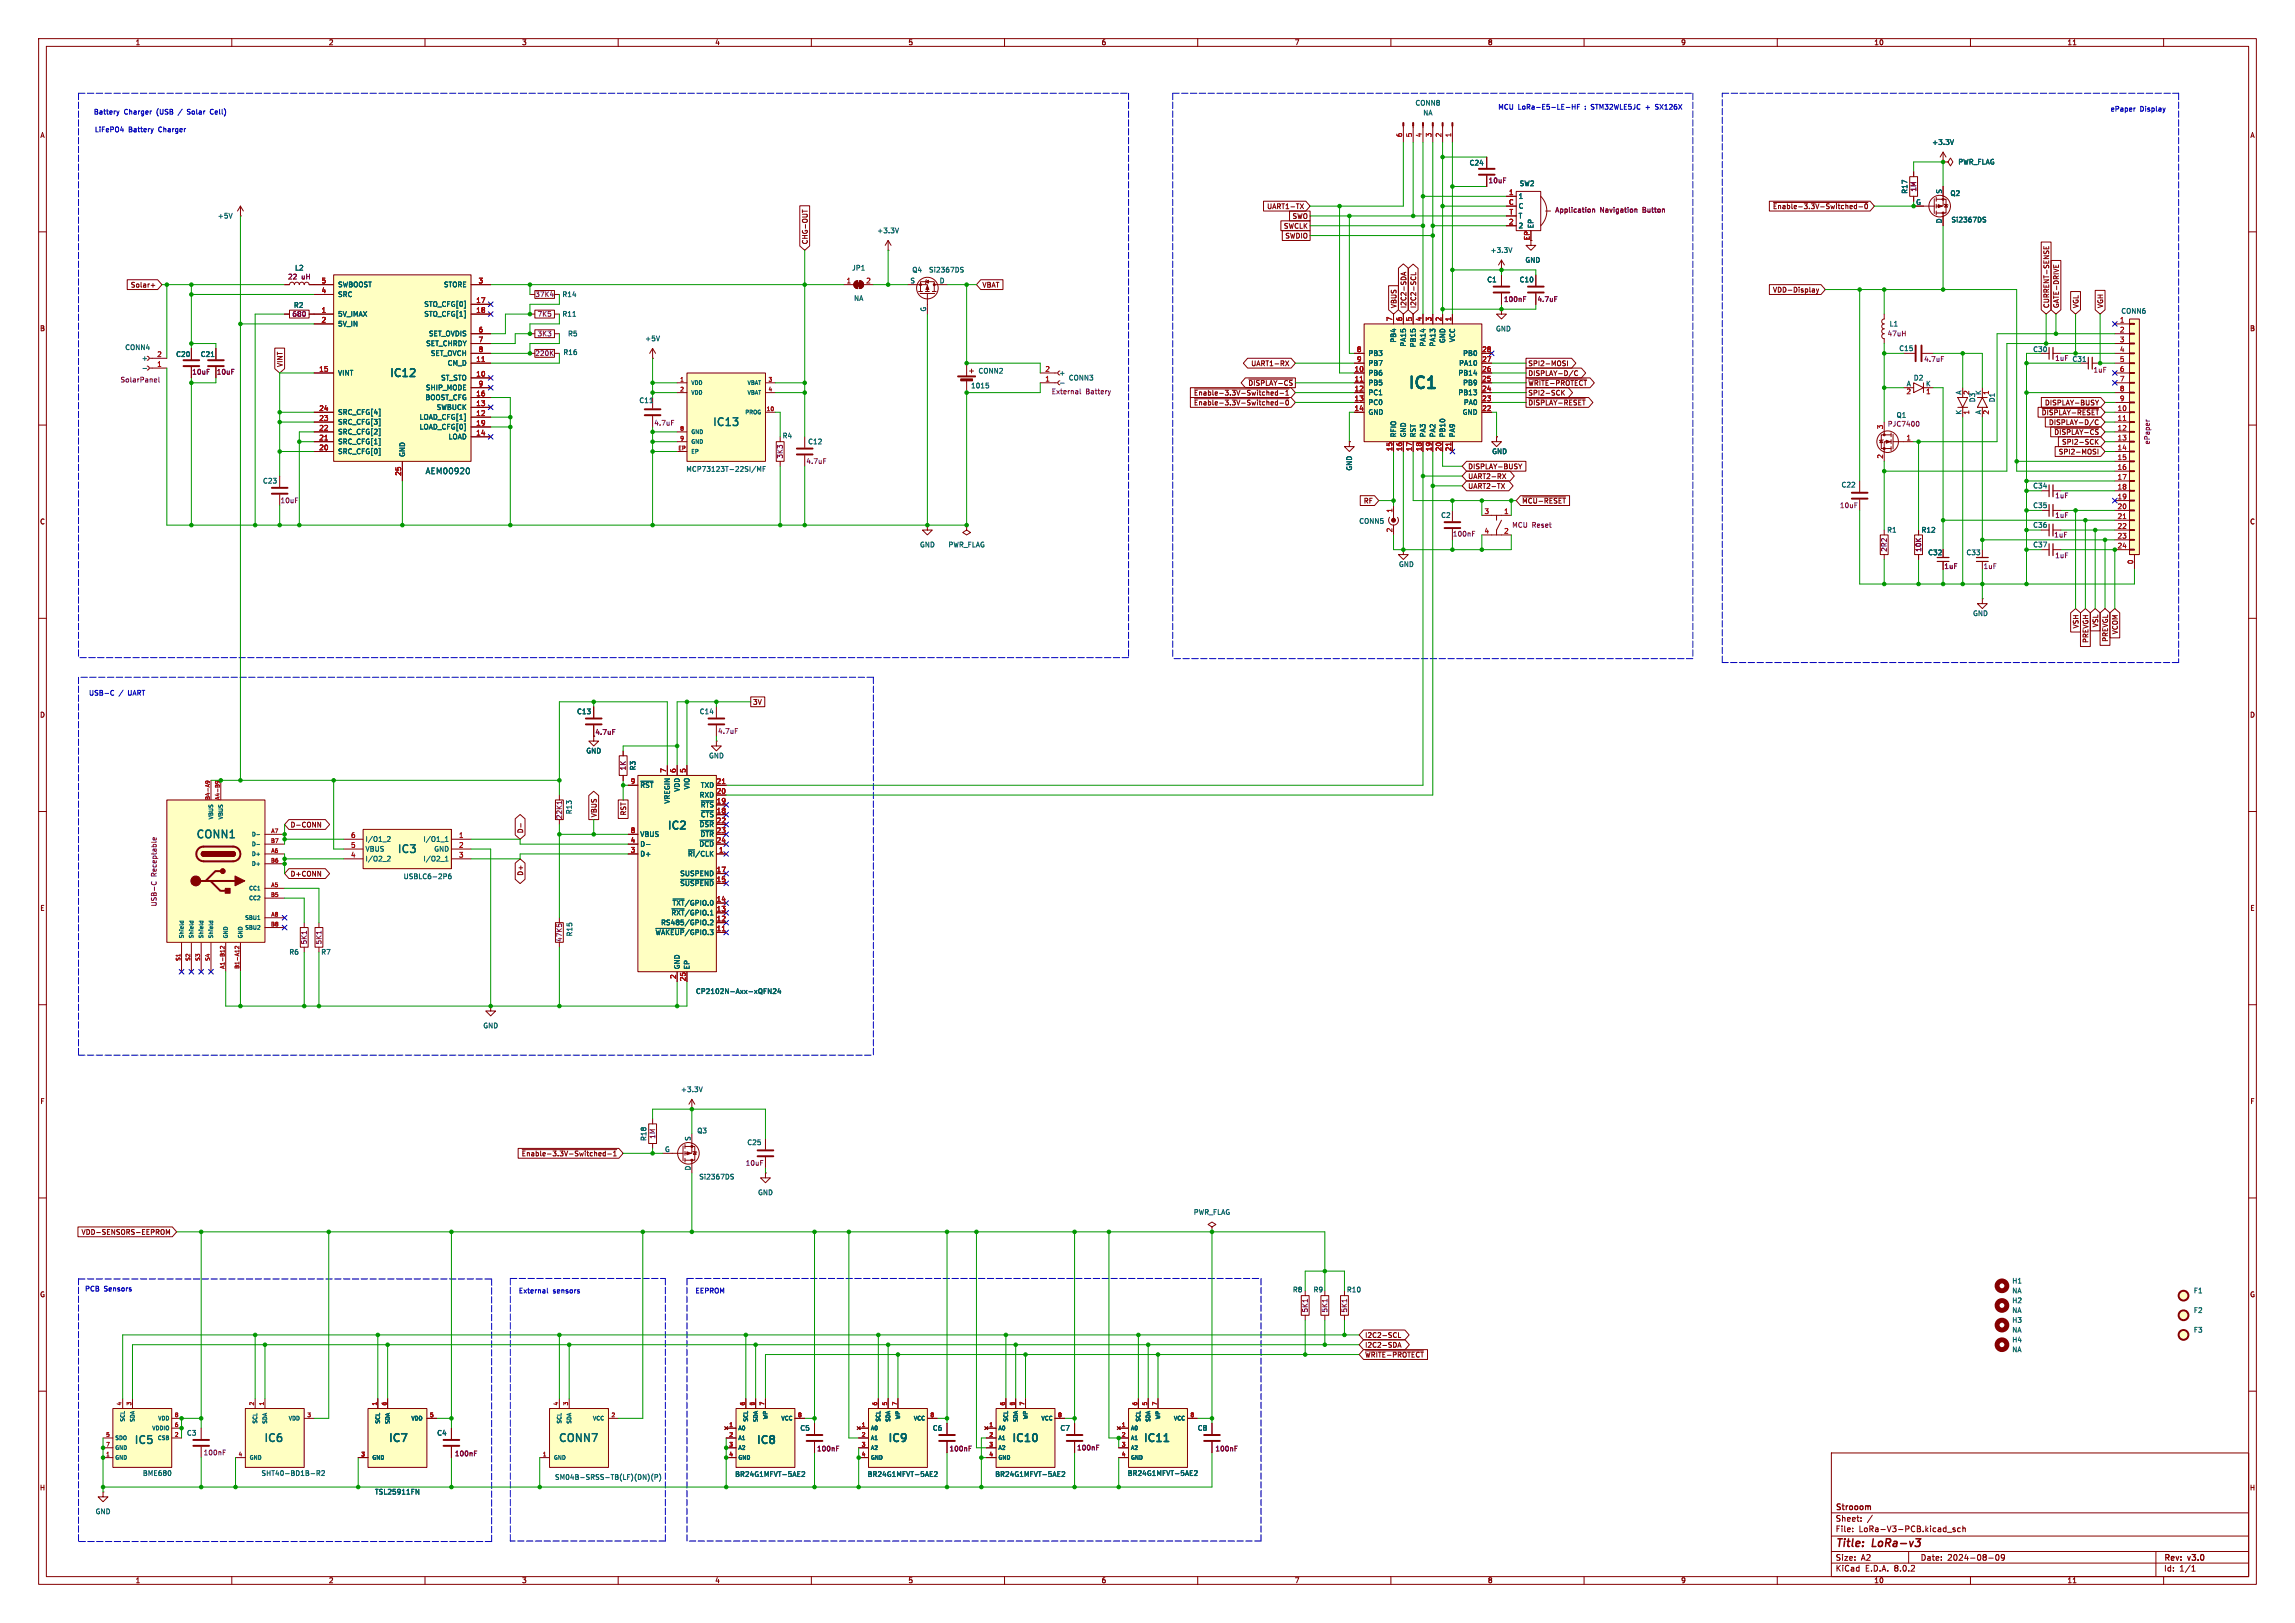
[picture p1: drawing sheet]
<svg xmlns="http://www.w3.org/2000/svg" width="594mm" height="420mm" viewBox="0 0 594 420" stroke-linecap="round" stroke-linejoin="round" font-family="sans-serif">
<defs><g id="words">
<text font-size="4.2" fill="#006464" x="364.1" y="101.5">IC1</text>
<g font-size="2.8" fill="#006464">
<text x="100.6" y="98.1">IC12</text>
<text x="184.2" y="110.8">IC13</text>
<text x="172.5" y="215.2">IC2</text>
<text x="50.5" y="217.5">CONN1</text>
<text x="102.6" y="221.3">IC3</text>
<text x="34.5" y="374.2">IC5</text>
<text x="68" y="373.7">IC6</text>
<text x="100.3" y="373.7">IC7</text>
<text x="144.3" y="373.7">CONN7</text>
<text x="195.5" y="374.2">IC8</text>
<text x="229.6" y="373.7">IC9</text>
<text x="261.6" y="373.7">IC10</text>
<text x="295.7" y="373.7">IC11</text>
</g>
<g font-size="2.8" fill="#840000">
<text x="475" y="400.9">Title:</text>
<text x="484.7" y="400.9">LoRa-v3</text>
</g>
<text font-size="2.1" fill="#006464" x="110" y="122.9">AEM00920</text>
<g font-size="2.1" fill="#840000">
<text x="475" y="394">Sheet:</text>
<text x="475" y="391.2">Strooom</text>
<text x="475" y="396.7">File:</text>
<text x="481.1" y="396.7">LoRa-V3-PCB.kicad_sch</text>
<text x="475" y="406.9">KiCad</text>
<text x="475" y="404.1">Size:</text>
<text x="481.7" y="404.1">A2</text>
<text x="482.7" y="406.9">E.D.A.</text>
<text x="490.3" y="406.9">8.0.2</text>
<text x="497" y="404.1">Date:</text>
<text x="504" y="404.1">2024-08-09</text>
<text x="560" y="404.3">Rev:</text>
<text x="560" y="406.9">Id:</text>
<text x="564.1" y="406.9">1/1</text>
<text x="566.4" y="404.3">v3.0</text>
</g>
<g font-size="1.8" fill="#840000">
<text x="35" y="11.9">1</text>
<text x="85" y="11.9">2</text>
<text x="135" y="11.9">3</text>
<text x="185" y="11.9">4</text>
<text x="235" y="11.9">5</text>
<text x="285" y="11.9">6</text>
<text x="335" y="11.9">7</text>
<text x="385" y="11.9">8</text>
<text x="435" y="11.9">9</text>
<text x="485" y="11.9">10</text>
<text x="535" y="11.9">11</text>
<text x="10.3" y="35.9">A</text>
<text x="582.3" y="35.9">A</text>
<text x="327.8" y="54.3">UART1-TX</text>
<text x="332.2" y="59.4">SWCLK</text>
<text x="334.4" y="56.8">SWO</text>
<text x="458.8" y="54.3">~{Enable-3.3V-Switched-0}</text>
<text x="209.2" y="63.3" transform="rotate(-90 209.2 63.3)">CHG-OUT</text>
<text x="332.5" y="61.9">SWDIO</text>
<text x="396" y="62.3" transform="rotate(-90 396 62.3)">EP</text>
<text x="33.7" y="74.6">Solar+</text>
<text x="254.2" y="74.6">VBAT</text>
<text x="458.8" y="75.9">VDD-Display</text>
<text x="361.6" y="79.8" transform="rotate(-90 361.6 79.8)">VBUS</text>
<text x="364.2" y="79.8" transform="rotate(-90 364.2 79.8)">I2C2-SDA</text>
<text x="366.7" y="79.8" transform="rotate(-90 366.7 79.8)">I2C2-SCL</text>
<text x="530.5" y="79.8" transform="rotate(-90 530.5 79.8)">CURRENT-SENSE</text>
<text x="533.1" y="79.8" transform="rotate(-90 533.1 79.8)">GATE-DRIVE</text>
<text x="538.2" y="79.8" transform="rotate(-90 538.2 79.8)">VGL</text>
<text x="544.5" y="79.8" transform="rotate(-90 544.5 79.8)">VGH</text>
<text x="10.3" y="85.9">B</text>
<text x="582.3" y="85.9">B</text>
<text x="73.3" y="95.1" transform="rotate(-90 73.3 95.1)">VINT</text>
<text x="323.7" y="94.9">UART1-RX</text>
<text x="395.4" y="94.9">SPI2-MOSI</text>
<text x="323" y="100">~{DISPLAY-CS}</text>
<text x="395.4" y="97.5">DISPLAY-D/C</text>
<text x="395.4" y="100">~{WRITE-PROTECT}</text>
<text x="308.9" y="105.1">~{Enable-3.3V-Switched-0}</text>
<text x="308.9" y="102.6">~{Enable-3.3V-Switched-1}</text>
<text x="395.4" y="102.6">SPI2-SCK</text>
<text x="395.4" y="105.1">~{DISPLAY-RESET}</text>
<text x="528.3" y="107.6">~{DISPLAY-RESET}</text>
<text x="529.2" y="105.1">DISPLAY-BUSY</text>
<text x="530.2" y="110.2">DISPLAY-D/C</text>
<text x="531.6" y="112.7">~{DISPLAY-CS}</text>
<text x="532.7" y="117.8">SPI2-MOSI</text>
<text x="533.6" y="115.3">SPI2-SCK</text>
<text x="379.9" y="124.1">UART2-RX</text>
<text x="379.9" y="121.6">DISPLAY-BUSY</text>
<text x="352.9" y="130.5">RF</text>
<text x="379.9" y="126.7">UART2-TX</text>
<text x="393.9" y="130.5">~{MCU-RESET}</text>
<text x="10.3" y="135.9">C</text>
<text x="582.3" y="135.9">C</text>
<text x="538.2" y="162.7" transform="rotate(-90 538.2 162.7)">VSH</text>
<text x="540.7" y="166.5" transform="rotate(-90 540.7 166.5)">PREVGH</text>
<text x="543.2" y="162.4" transform="rotate(-90 543.2 162.4)">VSL</text>
<text x="545.8" y="166.2" transform="rotate(-90 545.8 166.2)">PREVGL</text>
<text x="548.3" y="164.3" transform="rotate(-90 548.3 164.3)">VCOM</text>
<text x="10.3" y="185.9">D</text>
<text x="194.8" y="182.6">3V</text>
<text x="582.3" y="185.9">D</text>
<text x="75.1" y="214.3">D-CONN</text>
<text x="135.6" y="215.7" transform="rotate(-90 135.6 215.7)">D-</text>
<text x="154.6" y="211.6" transform="rotate(-90 154.6 211.6)">VBUS</text>
<text x="162.2" y="211.1" transform="rotate(-90 162.2 211.1)">RST</text>
<text x="75.1" y="227">D+CONN</text>
<text x="135.6" y="226.7" transform="rotate(-90 135.6 226.7)">D+</text>
<text x="10.3" y="235.9">E</text>
<text x="582.3" y="235.9">E</text>
<text x="10.3" y="285.9">F</text>
<text x="582.3" y="285.9">F</text>
<text x="134.9" y="299.4">~{Enable-3.3V-Switched-1}</text>
<text x="21" y="319.7">VDD-SENSORS-EEPROM</text>
<text x="10.3" y="335.9">G</text>
<text x="582.3" y="335.9">G</text>
<text x="353.2" y="346.4">I2C2-SCL</text>
<text x="353.2" y="348.9">I2C2-SDA</text>
<text x="353.2" y="351.5">~{WRITE-PROTECT}</text>
<text x="10.2" y="385.9">H</text>
<text x="582.2" y="385.9">H</text>
<text x="35" y="409.9">1</text>
<text x="85" y="409.9">2</text>
<text x="135" y="409.9">3</text>
<text x="185" y="409.9">4</text>
<text x="235" y="409.9">5</text>
<text x="285" y="409.9">6</text>
<text x="335" y="409.9">7</text>
<text x="385" y="409.9">8</text>
<text x="435" y="409.9">9</text>
<text x="485" y="409.9">10</text>
<text x="535" y="409.9">11</text>
</g>
<g font-size="1.8" fill="#0000c2">
<text x="24.1" y="29.7">Battery</text>
<text x="32.3" y="29.7">Charger</text>
<text x="41.2" y="29.7">(USB</text>
<text x="50.1" y="29.7">Solar</text>
<text x="56.5" y="29.7">Cell)</text>
<text x="387.6" y="28.5">MCU</text>
<text x="393.1" y="28.5">LoRa-E5-LE-HF</text>
<text x="410.9" y="28.5">:</text>
<text x="413" y="28.5">STM32WLE5JC</text>
<text x="427.6" y="28.5">+</text>
<text x="430.6" y="28.5">SX126X</text>
<text x="546.1" y="29">ePaper</text>
<text x="554.1" y="29">Display</text>
<text x="24.4" y="34.3">LiFePO4</text>
<text x="33.5" y="34.3">Battery</text>
<text x="41.7" y="34.3">Charger</text>
<text x="22.9" y="180.1">USB-C</text>
<text x="31" y="180.1">/</text>
<text x="33.8" y="180.1">UART</text>
<text x="21.8" y="334.3">PCB</text>
<text x="27.1" y="334.3">Sensors</text>
<text x="134.1" y="334.8">External</text>
<text x="143.3" y="334.8">sensors</text>
<text x="179.8" y="334.8">EEPROM</text>
</g>
<g font-size="1.8" fill="#006464">
<text x="366.1" y="27.7">CONN8</text>
<text x="368.3" y="30.1">NA</text>
<text x="500" y="37.7">+3.3V</text>
<text x="380.2" y="43">C24</text>
<text x="506.7" y="42.8">PWR_FLAG</text>
<text x="392.9" y="51.7">1</text>
<text x="393.2" y="48.4">SW2</text>
<text x="493.9" y="50.3" transform="rotate(-90 493.9 50.3)">R17</text>
<text x="495.8" y="53.1">G</text>
<text x="502.7" y="50.2" transform="rotate(-90 502.7 50.2)">S</text>
<text x="504.7" y="50.9">Q2</text>
<text x="56.3" y="56.7">+5V</text>
<text x="392.9" y="59.3">2</text>
<text x="392.9" y="54.2">C</text>
<text x="392.9" y="56.7">T</text>
<text x="397.1" y="59.2" transform="rotate(-90 397.1 59.2)">EP</text>
<text x="502.7" y="57.9" transform="rotate(-90 502.7 57.9)">D</text>
<text x="505" y="57.8">Si2367DS</text>
<text x="226.9" y="60.6">+3.3V</text>
<text x="385.7" y="65.6">+3.3V</text>
<text x="76.2" y="70.2">L2</text>
<text x="220.4" y="70.2">JP1</text>
<text x="236" y="70.7">Q4</text>
<text x="240.3" y="70.7">Si2367DS</text>
<text x="394.7" y="68.2">GND</text>
<text x="87.4" y="77.1">SRC</text>
<text x="87.4" y="74.5">SWBOOST</text>
<text x="114.8" y="74.5">STORE</text>
<text x="145.5" y="77.1">R14</text>
<text x="235.5" y="73.4">S</text>
<text x="243.1" y="73.4">D</text>
<text x="384.8" y="73.3">C1</text>
<text x="393.2" y="73.3">C10</text>
<text x="76" y="79.9">R2</text>
<text x="87.4" y="82.1">5V_IMAX</text>
<text x="109.7" y="79.6">STO_CFG[0]</text>
<text x="109.7" y="82.1">STO_CFG[1]</text>
<text x="145.5" y="82.1">R11</text>
<text x="220.9" y="78.1">NA</text>
<text x="239.8" y="80.7" transform="rotate(-90 239.8 80.7)">G</text>
<text x="548.8" y="81.5">CONN6</text>
<text x="87.4" y="84.7">5V_IN</text>
<text x="110.2" y="89.8">SET_CHRDY</text>
<text x="110.9" y="87.2">SET_OVDIS</text>
<text x="146.9" y="87.2">R5</text>
<text x="166.9" y="88.5">+5V</text>
<text x="361.5" y="88.8" transform="rotate(-90 361.5 88.8)">PB4</text>
<text x="364.1" y="89.8" transform="rotate(-90 364.1 89.8)">PA15</text>
<text x="366.6" y="90" transform="rotate(-90 366.6 90)">PB15</text>
<text x="369.2" y="89.8" transform="rotate(-90 369.2 89.8)">PA14</text>
<text x="371.7" y="89.8" transform="rotate(-90 371.7 89.8)">PA13</text>
<text x="374.2" y="88.9" transform="rotate(-90 374.2 88.9)">GND</text>
<text x="376.8" y="88.7" transform="rotate(-90 376.8 88.7)">VCC</text>
<text x="387.1" y="86">GND</text>
<text x="489" y="84.7">L1</text>
<text x="32.1" y="90.9">CONN4</text>
<text x="36.6" y="93.6">+</text>
<text x="45.5" y="92.6">C20</text>
<text x="51.8" y="92.6">C21</text>
<text x="111.4" y="92.3">SET_OVCH</text>
<text x="115.7" y="94.8">CM_D</text>
<text x="145.7" y="92">R16</text>
<text x="354.1" y="92.3">PB3</text>
<text x="354.1" y="94.8">PB7</text>
<text x="377.5" y="94.8">PA10</text>
<text x="378.6" y="92.3">PB0</text>
<text x="491.4" y="91">C15</text>
<text x="526.1" y="91.3">C30</text>
<text x="536.3" y="93.8">C31</text>
<text x="87.4" y="97.4">VINT</text>
<text x="110.1" y="101.2">SHIP_MODE</text>
<text x="114" y="98.7">ST_STO</text>
<text x="251.2" y="100.7">1015</text>
<text x="253" y="97">CONN2</text>
<text x="274.1" y="97.4">+</text>
<text x="276.4" y="98.8">CONN3</text>
<text x="354.1" y="97.4">PB6</text>
<text x="354.1" y="99.9">PB5</text>
<text x="377.4" y="97.4">PB14</text>
<text x="378.6" y="99.9">PB9</text>
<text x="493.4" y="100.1">A</text>
<text x="495.2" y="98.7">D2</text>
<text x="498.4" y="100.1">K</text>
<text x="87.4" y="107.5">SRC_CFG[4]</text>
<text x="110" y="103.7">BOOST_CFG</text>
<text x="112.9" y="106.3">SWBUCK</text>
<text x="165.4" y="104.5">C11</text>
<text x="354.1" y="102.5">PC1</text>
<text x="354.1" y="105">PC0</text>
<text x="354.1" y="107.5">GND</text>
<text x="377.4" y="102.5">PB13~{}</text>
<text x="378.4" y="107.5">GND</text>
<text x="378.8" y="105">PA0</text>
<text x="507.7" y="107.4" transform="rotate(-90 507.7 107.4)">K</text>
<text x="507.7" y="102.2" transform="rotate(-90 507.7 102.2)">A</text>
<text x="510" y="102.3" transform="rotate(-90 510 102.3)">2</text>
<text x="511.4" y="104.2" transform="rotate(-90 511.4 104.2)">D3</text>
<text x="512.8" y="107.3" transform="rotate(-90 512.8 107.3)">A</text>
<text x="512.8" y="102.3" transform="rotate(-90 512.8 102.3)">K</text>
<text x="515.1" y="102.3" transform="rotate(-90 515.1 102.3)">1</text>
<text x="516.5" y="104.2" transform="rotate(-90 516.5 104.2)">D1</text>
<text x="87.4" y="112.6">SRC_CFG[2]</text>
<text x="87.4" y="110.1">SRC_CFG[3]</text>
<text x="108.5" y="108.8">LOAD_CFG[1]</text>
<text x="108.5" y="111.4">LOAD_CFG[0]</text>
<text x="116" y="113.9">LOAD</text>
<text x="202.4" y="113.6">R4</text>
<text x="361.5" y="113.3" transform="rotate(-90 361.5 113.3)">RFIO</text>
<text x="364.1" y="113.3" transform="rotate(-90 364.1 113.3)">GND</text>
<text x="366.6" y="113.3" transform="rotate(-90 366.6 113.3)">RST</text>
<text x="369.2" y="113.3" transform="rotate(-90 369.2 113.3)">PA3</text>
<text x="371.7" y="113.3" transform="rotate(-90 371.7 113.3)">PA2</text>
<text x="374.2" y="113.3" transform="rotate(-90 374.2 113.3)">PB10</text>
<text x="376.8" y="113.3" transform="rotate(-90 376.8 113.3)">PA9</text>
<text x="490.8" y="108.3">Q1</text>
<text x="87.4" y="117.7">SRC_CFG[0]</text>
<text x="87.4" y="115.2">SRC_CFG[1]</text>
<text x="105" y="118.4" transform="rotate(-90 105 118.4)">GND</text>
<text x="209.1" y="115.2">C12</text>
<text x="386.1" y="117.7">GND</text>
<text x="68" y="125.3">C23</text>
<text x="177.5" y="122.3">MCP73123T-22SI/MF</text>
<text x="350.1" y="121.9" transform="rotate(-90 350.1 121.9)">GND</text>
<text x="476.5" y="126.3">C22</text>
<text x="526.1" y="126.6">C34</text>
<text x="526.1" y="131.7">C35</text>
<text x="351.5" y="135.9">CONN5</text>
<text x="372.9" y="134.2">C2</text>
<text x="526.1" y="136.8">C36</text>
<text x="238" y="141.8">GND</text>
<text x="245.4" y="141.8">PWR_FLAG</text>
<text x="488.3" y="138">R1</text>
<text x="497.2" y="138">R12</text>
<text x="498.9" y="143.9">C32</text>
<text x="508.8" y="143.9">C33</text>
<text x="526.1" y="141.8">C37</text>
<text x="362" y="146.9">GND</text>
<text x="510.6" y="159.6">GND</text>
<text x="149.2" y="185">C13</text>
<text x="181" y="185">C14</text>
<text x="151.6" y="195.2">GND</text>
<text x="183.4" y="196.4">GND</text>
<text x="164.7" y="199.5" transform="rotate(-90 164.7 199.5)">R3</text>
<text x="165.6" y="204.1">~{RST}</text>
<text x="173.6" y="208.1" transform="rotate(-90 173.6 208.1)">VREGIN</text>
<text x="176.1" y="205" transform="rotate(-90 176.1 205)">VDD</text>
<text x="178.7" y="204.4" transform="rotate(-90 178.7 204.4)">VIO</text>
<text x="181" y="206.6">RXD</text>
<text x="181.3" y="209.1">~{RTS}</text>
<text x="181.3" y="204.1">TXD</text>
<text x="148.2" y="210.8" transform="rotate(-90 148.2 210.8)">R13</text>
<text x="181" y="214.2">~{DSR}</text>
<text x="181.3" y="211.7">~{CTS}</text>
<text x="94.5" y="220.6">VBUS</text>
<text x="94.5" y="218">I/O1_2</text>
<text x="109.5" y="218">I/O1_1</text>
<text x="112.3" y="220.6">GND</text>
<text x="165.6" y="221.8">D+</text>
<text x="165.6" y="219.3">D-</text>
<text x="165.6" y="216.8">VBUS</text>
<text x="177.9" y="221.8">~{RI}/CLK</text>
<text x="180.9" y="219.3">~{DCD}</text>
<text x="181.2" y="216.8">~{DTR}</text>
<text x="94.5" y="223.1">I/O2_2</text>
<text x="104.4" y="227.7">USBLC6-2P6</text>
<text x="109.5" y="223.1">I/O2_1</text>
<text x="175.9" y="226.9">SUSPEND</text>
<text x="175.9" y="229.5">~{SUSPEND}</text>
<text x="171" y="239.6">RS485/GPIO.2</text>
<text x="173.6" y="237.1">~{RXT}/GPIO.1</text>
<text x="173.9" y="234.5">~{TXT}/GPIO.0</text>
<text x="148.3" y="242.4" transform="rotate(-90 148.3 242.4)">R15</text>
<text x="169.5" y="242.2">~{WAKEUP}/GPIO.3</text>
<text x="74.8" y="247.2">R6</text>
<text x="83" y="247.2">R7</text>
<text x="176.1" y="251" transform="rotate(-90 176.1 251)">GND</text>
<text x="178.7" y="251" transform="rotate(-90 178.7 251)">EP</text>
<text x="180" y="257.4">CP2102N-Axx-xQFN24</text>
<text x="125" y="266.3">GND</text>
<text x="176.1" y="282.8">+3.3V</text>
<text x="180.3" y="293.5">Q3</text>
<text x="167.5" y="295.4" transform="rotate(-90 167.5 295.4)">R18</text>
<text x="172" y="298.2">G</text>
<text x="178.8" y="295.3" transform="rotate(-90 178.8 295.3)">S</text>
<text x="193.3" y="296.5">C25</text>
<text x="178.8" y="303" transform="rotate(-90 178.8 303)">D</text>
<text x="180.9" y="305.4">Si2367DS</text>
<text x="196.1" y="309.5">GND</text>
<text x="308.9" y="314.6">PWR_FLAG</text>
<text x="334.5" y="334.6">R8</text>
<text x="339.9" y="334.6">R9</text>
<text x="348.5" y="334.6">R10</text>
<text x="520.7" y="332.3">H1</text>
<text x="520.7" y="334.9">NA</text>
<text x="567.7" y="334.9">F1</text>
<text x="520.7" y="337.4">H2</text>
<text x="520.7" y="340">NA</text>
<text x="567.7" y="340">F2</text>
<text x="520.7" y="342.5">H3</text>
<text x="520.7" y="345">NA</text>
<text x="520.7" y="347.6">H4</text>
<text x="567.7" y="345">F3</text>
<text x="520.7" y="350.1">NA</text>
<text x="48.3" y="371.7">C3</text>
<text x="113" y="371.7">C4</text>
<text x="207" y="370.4">C5</text>
<text x="241.3" y="370.4">C6</text>
<text x="274.3" y="370.4">C7</text>
<text x="309.9" y="370.4">C8</text>
<text x="36.9" y="382.1">BME680</text>
<text x="67.6" y="382.1">SHT40-BD1B-R2</text>
<text x="143.5" y="383.1">SM04B-SRSS-TB(LF)(DN)(P)</text>
<text x="190.2" y="382.4">BR24G1MFVT-5AE2</text>
<text x="224.4" y="382.4">BR24G1MFVT-5AE2</text>
<text x="257.5" y="382.4">BR24G1MFVT-5AE2</text>
<text x="291.8" y="382.1">BR24G1MFVT-5AE2</text>
<text x="96.9" y="386.9">TSL25911FN</text>
<text x="24.6" y="392">GND</text>
</g>
<g font-size="1.8" fill="#a90000">
<text x="363" y="35.6" transform="rotate(-90 363 35.6)">6</text>
<text x="365.5" y="35.6" transform="rotate(-90 365.5 35.6)">5</text>
<text x="368" y="35.6" transform="rotate(-90 368 35.6)">4</text>
<text x="370.6" y="35.6" transform="rotate(-90 370.6 35.6)">3</text>
<text x="373.1" y="35.6" transform="rotate(-90 373.1 35.6)">2</text>
<text x="375.7" y="35.6" transform="rotate(-90 375.7 35.6)">1</text>
<text x="390.4" y="53.1">C</text>
<text x="390.5" y="50.5">1</text>
<text x="390.5" y="58.2">2</text>
<text x="390.6" y="55.6">T</text>
<text x="83.1" y="75.9">4</text>
<text x="83.1" y="73.4">5</text>
<text x="123.8" y="73.4">3</text>
<text x="219" y="73.4">1</text>
<text x="224.1" y="73.4">2</text>
<text x="83.1" y="81">1</text>
<text x="83.1" y="83.6">2</text>
<text x="123.1" y="78.5">17</text>
<text x="123.1" y="81">18</text>
<text x="360.4" y="83.3" transform="rotate(-90 360.4 83.3)">7</text>
<text x="363" y="83.3" transform="rotate(-90 363 83.3)">6</text>
<text x="365.5" y="83.3" transform="rotate(-90 365.5 83.3)">5</text>
<text x="368" y="83.3" transform="rotate(-90 368 83.3)">4</text>
<text x="370.6" y="83.3" transform="rotate(-90 370.6 83.3)">3</text>
<text x="373.1" y="83.3" transform="rotate(-90 373.1 83.3)">2</text>
<text x="375.7" y="83.3" transform="rotate(-90 375.7 83.3)">1</text>
<text x="548.6" y="83.6">1</text>
<text x="123.8" y="86.1">6</text>
<text x="123.8" y="88.6">7</text>
<text x="548.6" y="86.1">2</text>
<text x="548.6" y="88.6">3</text>
<text x="40.6" y="95">1</text>
<text x="40.6" y="92.5">2</text>
<text x="123.1" y="93.7">11</text>
<text x="123.8" y="91.2">8</text>
<text x="351.1" y="91.2">8</text>
<text x="351.1" y="93.7">9</text>
<text x="383.5" y="93.7">27</text>
<text x="383.5" y="91.2">28</text>
<text x="548.6" y="91.2">4</text>
<text x="548.6" y="93.7">5</text>
<text x="82.5" y="96.3">15</text>
<text x="123.1" y="97.5">10</text>
<text x="123.8" y="100.1">9</text>
<text x="270.4" y="98.8">1</text>
<text x="270.4" y="96.3">2</text>
<text x="350.5" y="96.3">10</text>
<text x="350.5" y="98.8">11</text>
<text x="350.5" y="101.3">12</text>
<text x="383.5" y="101.3">24</text>
<text x="383.5" y="98.8">25</text>
<text x="383.5" y="96.3">26</text>
<text x="548.6" y="96.3">6</text>
<text x="548.6" y="98.8">7</text>
<text x="548.6" y="101.3">8</text>
<text x="82.5" y="106.4">24</text>
<text x="123.1" y="107.7">12</text>
<text x="123.1" y="105.2">13</text>
<text x="123.1" y="102.6">16</text>
<text x="350.5" y="103.9">13</text>
<text x="350.5" y="106.4">14</text>
<text x="383.5" y="106.4">22</text>
<text x="383.5" y="103.9">23</text>
<text x="493.3" y="102.3">2</text>
<text x="498.4" y="102.3">1</text>
<text x="510" y="107.4" transform="rotate(-90 510 107.4)">1</text>
<text x="515.1" y="107.4" transform="rotate(-90 515.1 107.4)">2</text>
<text x="548" y="106.4">10</text>
<text x="548.6" y="103.9">9</text>
<text x="82.5" y="111.5">22</text>
<text x="82.5" y="109">23</text>
<text x="123.1" y="112.8">14</text>
<text x="123.1" y="110.2">19</text>
<text x="487.4" y="111.2" transform="rotate(-90 487.4 111.2)">3</text>
<text x="548" y="109">11</text>
<text x="548" y="111.5">12</text>
<text x="82.5" y="116.6">20</text>
<text x="82.5" y="114">21</text>
<text x="360.4" y="116.9" transform="rotate(-90 360.4 116.9)">15</text>
<text x="363" y="116.9" transform="rotate(-90 363 116.9)">16</text>
<text x="365.5" y="116.9" transform="rotate(-90 365.5 116.9)">17</text>
<text x="368" y="116.9" transform="rotate(-90 368 116.9)">18</text>
<text x="370.6" y="116.9" transform="rotate(-90 370.6 116.9)">19</text>
<text x="373.1" y="116.9" transform="rotate(-90 373.1 116.9)">20</text>
<text x="375.7" y="116.9" transform="rotate(-90 375.7 116.9)">21</text>
<text x="487.4" y="118.8" transform="rotate(-90 487.4 118.8)">2</text>
<text x="493.3" y="114">1</text>
<text x="548" y="114">13</text>
<text x="548" y="116.6">14</text>
<text x="548" y="119.1">15</text>
<text x="103.9" y="123.2" transform="rotate(-90 103.9 123.2)">25</text>
<text x="548" y="121.7">16</text>
<text x="548" y="124.2">17</text>
<text x="548" y="126.7">18</text>
<text x="548" y="129.3">19</text>
<text x="548" y="131.8">20</text>
<text x="360.4" y="137.9" transform="rotate(-90 360.4 137.9)">2</text>
<text x="360.4" y="132.8" transform="rotate(-90 360.4 132.8)">1</text>
<text x="384.1" y="133.1">3</text>
<text x="389.2" y="133.1">1</text>
<text x="548" y="134.4">21</text>
<text x="548" y="136.9">22</text>
<text x="384.1" y="138.2">4</text>
<text x="389.2" y="138.2">2</text>
<text x="548" y="139.4">23</text>
<text x="548" y="142">24</text>
<text x="552.2" y="146.1" transform="rotate(-90 552.2 146.1)">0</text>
<text x="163.1" y="202.9">9</text>
<text x="172.5" y="200.1" transform="rotate(-90 172.5 200.1)">7</text>
<text x="175" y="200.1" transform="rotate(-90 175 200.1)">6</text>
<text x="177.5" y="200.1" transform="rotate(-90 177.5 200.1)">5</text>
<text x="185.4" y="202.9">21</text>
<text x="185.4" y="208">19</text>
<text x="185.4" y="205.5">20</text>
<text x="163.1" y="215.6">8</text>
<text x="185.4" y="210.6">18</text>
<text x="185.4" y="213.1">22</text>
<text x="185.4" y="215.6">23</text>
<text x="90.7" y="222">4</text>
<text x="90.7" y="219.5">5</text>
<text x="90.7" y="216.9">6</text>
<text x="118.7" y="216.9">1</text>
<text x="118.7" y="219.5">2</text>
<text x="118.7" y="222">3</text>
<text x="163.1" y="220.7">3</text>
<text x="163.1" y="218.2">4</text>
<text x="185.4" y="218.2">24</text>
<text x="186" y="220.7">1</text>
<text x="185.4" y="225.8">17</text>
<text x="185.4" y="233.4">14</text>
<text x="185.4" y="228.3">15</text>
<text x="185.4" y="238.5">12</text>
<text x="185.4" y="236">13</text>
<text x="185.4" y="241">11</text>
<text x="175" y="253.4" transform="rotate(-90 175 253.4)">2</text>
<text x="177.5" y="254" transform="rotate(-90 177.5 254)">25</text>
</g>
<g font-size="1.8" fill="#840084">
<text x="385.2" y="47.6">10uF</text>
<text x="496.2" y="49.7" transform="rotate(-90 496.2 49.7)">1M</text>
<text x="402.4" y="55.2">Application</text>
<text x="414.1" y="55.2">Navigation</text>
<text x="425.3" y="55.2">Button</text>
<text x="74.4" y="72.5">22</text>
<text x="78" y="72.5">uH</text>
<text x="138.4" y="77.1">37K4</text>
<text x="75.6" y="82.1">680</text>
<text x="139" y="82.1">7K5</text>
<text x="389.1" y="78.3">100nF</text>
<text x="397.8" y="78.3">4.7uF</text>
<text x="139" y="87.2">3K3</text>
<text x="488.4" y="87.2">47uH</text>
<text x="138.4" y="92.3">220K</text>
<text x="497.9" y="93.8">4.7uF</text>
<text x="531.8" y="93.6">1uF</text>
<text x="31.1" y="99.2">SolarPanel</text>
<text x="49.6" y="97.1">10uF</text>
<text x="56" y="97.1">10uF</text>
<text x="541.7" y="96.6">1uF</text>
<text x="272.1" y="102.2">External</text>
<text x="281" y="102.2">Battery</text>
<text x="169.2" y="110.3">4.7uF</text>
<text x="488.5" y="110.6">PJC7400</text>
<text x="202.8" y="118.8" transform="rotate(-90 202.8 118.8)">3K3</text>
<text x="556.6" y="115.1" transform="rotate(-90 556.6 115.1)">ePaper</text>
<text x="208.6" y="120.2">4.7uF</text>
<text x="72.5" y="130.4">10uF</text>
<text x="476.1" y="131.7">10uF</text>
<text x="531.8" y="129.1">1uF</text>
<text x="391.3" y="136.8">MCU Reset</text>
<text x="531.8" y="134.2">1uF</text>
<text x="375.9" y="139">100nF</text>
<text x="488.5" y="142.9" transform="rotate(-90 488.5 142.9)">2R2</text>
<text x="497.4" y="142.9" transform="rotate(-90 497.4 142.9)">10K</text>
<text x="531.6" y="139.3">1uF</text>
<text x="503.1" y="147.4">1uF</text>
<text x="513.3" y="147.4">1uF</text>
<text x="531.8" y="144.6">1uF</text>
<text x="154" y="190.3">4.7uF</text>
<text x="185.7" y="190.1">4.7uF</text>
<text x="162.2" y="199.5" transform="rotate(-90 162.2 199.5)">1K</text>
<text x="145.6" y="212.1" transform="rotate(-90 145.6 212.1)">22K1</text>
<text x="40.7" y="226.9" transform="rotate(-90 40.7 226.9)">Receptable</text>
<text x="40.7" y="234.7" transform="rotate(-90 40.7 234.7)">USB-C</text>
<text x="79.6" y="244.5" transform="rotate(-90 79.6 244.5)">5K1</text>
<text x="83.4" y="244.5" transform="rotate(-90 83.4 244.5)">5K1</text>
<text x="145.6" y="243.9" transform="rotate(-90 145.6 243.9)">47K5</text>
<text x="169.8" y="294.8" transform="rotate(-90 169.8 294.8)">1M</text>
<text x="192.9" y="301.9">10uF</text>
<text x="338.7" y="339.8" transform="rotate(-90 338.7 339.8)">5K1</text>
<text x="343.8" y="339.8" transform="rotate(-90 343.8 339.8)">5K1</text>
<text x="348.8" y="339.8" transform="rotate(-90 348.8 339.8)">5K1</text>
<text x="52.6" y="376.8">100nF</text>
<text x="117.6" y="377">100nF</text>
<text x="211.3" y="375.8">100nF</text>
<text x="245.6" y="375.8">100nF</text>
<text x="278.7" y="375.5">100nF</text>
<text x="314.5" y="375.8">100nF</text>
</g>
<g font-size="1.4" fill="#a90000">
<text x="175.9" y="98.8">1</text>
<text x="175.9" y="101.3">2</text>
<text x="198.8" y="98.8">3</text>
<text x="198.8" y="101.3">4</text>
<text x="198.3" y="106.4">10</text>
<text x="175.9" y="111.5">8</text>
<text x="175.4" y="116.6">EP</text>
<text x="175.9" y="114">9</text>
<text x="54.4" y="207.1" transform="rotate(-90 54.4 207.1)">B4-A9</text>
<text x="56.9" y="207.1" transform="rotate(-90 56.9 207.1)">A4-B9</text>
<text x="70.1" y="215.6">A7</text>
<text x="70" y="218.2">B7</text>
<text x="70.1" y="220.7">A6</text>
<text x="70" y="223.3">B6</text>
<text x="70" y="232.2">B5</text>
<text x="70.1" y="229.6">A5</text>
<text x="70" y="239.8">B8</text>
<text x="70.1" y="237.2">A8</text>
<text x="46.7" y="248.8" transform="rotate(-90 46.7 248.8)">S1</text>
<text x="49.3" y="248.8" transform="rotate(-90 49.3 248.8)">S2</text>
<text x="51.8" y="248.8" transform="rotate(-90 51.8 248.8)">S3</text>
<text x="54.4" y="248.8" transform="rotate(-90 54.4 248.8)">S4</text>
<text x="58.2" y="250.9" transform="rotate(-90 58.2 250.9)">A1-B12</text>
<text x="62" y="250.9" transform="rotate(-90 62 250.9)">B1-A12</text>
<text x="31.5" y="363.8" transform="rotate(-90 31.5 363.8)">4</text>
<text x="34" y="363.8" transform="rotate(-90 34 363.8)">3</text>
<text x="65.8" y="363.8" transform="rotate(-90 65.8 363.8)">2</text>
<text x="68.3" y="363.8" transform="rotate(-90 68.3 363.8)">1</text>
<text x="97.5" y="363.8" transform="rotate(-90 97.5 363.8)">1</text>
<text x="100.1" y="363.8" transform="rotate(-90 100.1 363.8)">6</text>
<text x="144.5" y="363.8" transform="rotate(-90 144.5 363.8)">4</text>
<text x="147.1" y="363.8" transform="rotate(-90 147.1 363.8)">3</text>
<text x="192.8" y="363.8" transform="rotate(-90 192.8 363.8)">6</text>
<text x="195.3" y="363.8" transform="rotate(-90 195.3 363.8)">5</text>
<text x="197.9" y="363.8" transform="rotate(-90 197.9 363.8)">7</text>
<text x="227.1" y="363.8" transform="rotate(-90 227.1 363.8)">6</text>
<text x="229.6" y="363.8" transform="rotate(-90 229.6 363.8)">5</text>
<text x="232.2" y="363.8" transform="rotate(-90 232.2 363.8)">7</text>
<text x="260.1" y="363.8" transform="rotate(-90 260.1 363.8)">6</text>
<text x="262.6" y="363.8" transform="rotate(-90 262.6 363.8)">5</text>
<text x="265.2" y="363.8" transform="rotate(-90 265.2 363.8)">7</text>
<text x="294.4" y="363.8" transform="rotate(-90 294.4 363.8)">6</text>
<text x="296.9" y="363.8" transform="rotate(-90 296.9 363.8)">5</text>
<text x="299.5" y="363.8" transform="rotate(-90 299.5 363.8)">7</text>
<text x="27.3" y="371.9">5</text>
<text x="45.1" y="371.9">2</text>
<text x="45.1" y="369.3">6</text>
<text x="45.1" y="366.8">8</text>
<text x="79.4" y="366.8">3</text>
<text x="111.1" y="366.8">5</text>
<text x="158.1" y="366.8">2</text>
<text x="188.6" y="369.3">1</text>
<text x="188.6" y="371.9">2</text>
<text x="206.4" y="366.8">8</text>
<text x="222.9" y="369.3">1</text>
<text x="222.9" y="371.9">2</text>
<text x="240.7" y="366.8">8</text>
<text x="255.9" y="369.3">1</text>
<text x="255.9" y="371.9">2</text>
<text x="273.7" y="366.8">8</text>
<text x="290.2" y="369.3">1</text>
<text x="290.2" y="371.9">2</text>
<text x="308" y="366.8">8</text>
<text x="27.3" y="376.9">1</text>
<text x="27.3" y="374.4">7</text>
<text x="61.6" y="376.9">4</text>
<text x="93.4" y="376.9">3</text>
<text x="140.4" y="376.9">1</text>
<text x="188.6" y="374.4">3</text>
<text x="188.6" y="376.9">4</text>
<text x="222.9" y="374.4">3</text>
<text x="222.9" y="376.9">4</text>
<text x="255.9" y="374.4">3</text>
<text x="255.9" y="376.9">4</text>
<text x="290.2" y="374.4">3</text>
<text x="290.2" y="376.9">4</text>
</g>
<g font-size="1.4" fill="#006464">
<text x="178.8" y="99.8">VDD</text>
<text x="193.3" y="99.8">VBAT</text>
<text x="178.8" y="102.3">VDD</text>
<text x="192.7" y="107.4">PROG</text>
<text x="193.3" y="102.3">VBAT</text>
<text x="178.8" y="112.5">GND</text>
<text x="178.8" y="115">GND</text>
<text x="178.8" y="117.6">EP</text>
<text x="55.3" y="212.2" transform="rotate(-90 55.3 212.2)">VBUS</text>
<text x="57.9" y="212.2" transform="rotate(-90 57.9 212.2)">VBUS</text>
<text x="65" y="221.7">D+</text>
<text x="65" y="216.6">D-</text>
<text x="65" y="219.2">D-</text>
<text x="65" y="224.3">D+</text>
<text x="64.3" y="230.6">CC1</text>
<text x="64.3" y="233.1">CC2</text>
<text x="63.3" y="238.2">SBU1</text>
<text x="47.7" y="242.9" transform="rotate(-90 47.7 242.9)">Shield</text>
<text x="50.3" y="242.9" transform="rotate(-90 50.3 242.9)">Shield</text>
<text x="52.8" y="242.9" transform="rotate(-90 52.8 242.9)">Shield</text>
<text x="55.3" y="242.9" transform="rotate(-90 55.3 242.9)">Shield</text>
<text x="59.2" y="242.9" transform="rotate(-90 59.2 242.9)">GND</text>
<text x="63" y="242.9" transform="rotate(-90 63 242.9)">GND</text>
<text x="63.3" y="240.8">SBU2</text>
<text x="32.5" y="368.1" transform="rotate(-90 32.5 368.1)">SCL</text>
<text x="35" y="368.1" transform="rotate(-90 35 368.1)">SDA</text>
<text x="39.2" y="370.3">VDDIO</text>
<text x="40.8" y="367.8">VDD</text>
<text x="66.8" y="368.6" transform="rotate(-90 66.8 368.6)">SCL</text>
<text x="69.3" y="368.6" transform="rotate(-90 69.3 368.6)">SDA</text>
<text x="74.6" y="367.8">VDD</text>
<text x="98.5" y="368.6" transform="rotate(-90 98.5 368.6)">SCL</text>
<text x="101.1" y="368.6" transform="rotate(-90 101.1 368.6)">SDA</text>
<text x="106.3" y="367.8">VDD</text>
<text x="145.5" y="368.6" transform="rotate(-90 145.5 368.6)">SCL</text>
<text x="148.1" y="368.6" transform="rotate(-90 148.1 368.6)">SDA</text>
<text x="153.3" y="367.8">VCC</text>
<text x="191" y="370.3">A0</text>
<text x="193.8" y="368.1" transform="rotate(-90 193.8 368.1)">SCL</text>
<text x="196.3" y="368.1" transform="rotate(-90 196.3 368.1)">SDA</text>
<text x="198.9" y="367.4" transform="rotate(-90 198.9 367.4)">WP</text>
<text x="202.1" y="367.8">VCC</text>
<text x="225.3" y="370.3">A0</text>
<text x="228.1" y="368.1" transform="rotate(-90 228.1 368.1)">SCL</text>
<text x="230.6" y="368.1" transform="rotate(-90 230.6 368.1)">SDA</text>
<text x="233.1" y="367.4" transform="rotate(-90 233.1 367.4)">WP</text>
<text x="236.4" y="367.8">VCC</text>
<text x="258.3" y="370.3">A0</text>
<text x="261.1" y="368.1" transform="rotate(-90 261.1 368.1)">SCL</text>
<text x="263.6" y="368.1" transform="rotate(-90 263.6 368.1)">SDA</text>
<text x="266.2" y="367.4" transform="rotate(-90 266.2 367.4)">WP</text>
<text x="269.4" y="367.8">VCC</text>
<text x="292.6" y="370.3">A0</text>
<text x="295.4" y="368.1" transform="rotate(-90 295.4 368.1)">SCL</text>
<text x="297.9" y="368.1" transform="rotate(-90 297.9 368.1)">SDA</text>
<text x="300.5" y="367.4" transform="rotate(-90 300.5 367.4)">WP</text>
<text x="303.7" y="367.8">VCC</text>
<text x="29.7" y="377.9">GND</text>
<text x="29.7" y="372.8">SDO</text>
<text x="29.7" y="375.4">GND</text>
<text x="40.7" y="372.8">CSB</text>
<text x="64.5" y="377.9">GND</text>
<text x="96.3" y="377.9">GND</text>
<text x="143.3" y="377.9">GND</text>
<text x="191" y="372.8">A1</text>
<text x="191" y="375.4">A2</text>
<text x="191" y="377.9">GND</text>
<text x="225.3" y="372.8">A1</text>
<text x="225.3" y="375.4">A2</text>
<text x="225.3" y="377.9">GND</text>
<text x="258.3" y="372.8">A1</text>
<text x="258.3" y="375.4">A2</text>
<text x="258.3" y="377.9">GND</text>
<text x="292.6" y="372.8">A1</text>
<text x="292.6" y="375.4">A2</text>
<text x="292.6" y="377.9">GND</text>
</g>
</g></defs>
<g fill="none" stroke="#840000" stroke-width=".26">
<path d="M10 10h574v400h-574zM12 12h570v396h-570zM60 10v2M110 10v2M160 10v2M210 10v2M260 10v2M310 10v2M360 10v2M410 10v2M460 10v2M510 10v2"/>
<path d="M536.6 11.6h.7M560 10v2M10 60h2M582 60h2M388.6 71.1v2.8M388.6 75.9v2.8M388.6 80v1.3h1.3l-1.3 1.3-1.3-1.3h1.3M388.6 80h.1M492.8 91.4h2.8M495.3 99.1l2.5 1.2-2.5 1.3zM497.6 91.4h2.8M497.8 99.1v2.5"/>
<path d="M10 110h2M200.9 114.3h2v5.1h-2zM201.9 113v1.3M201.9 119.4v1.3M492.8 100.3h2.5M497.8 100.3h2.6M582 110h2M10 160h2M582 160h2M10 210h2M582 210h2M10 260h2"/>
<path d="M582 260h2M10 310h2M582 310h2M10 360h2M474 376h108v32h-108zM582 360h2M474 397.5h108M474 391.5h108M479.5 396.2v.2M479.5 395.4v.2M481.7 393.5v.2M481.7 392.7v.2"/>
<path d="M484.6 392.1l-1.3 1.9M504 396.5h1.2M506 395.4h-.3l-.2 .2v.2l.5 .1v.4h-.5M507.4 395.4h-.4l-.3 .3 .1 .6h.6M508 395.5l.6-.1 .1 1M508 394.9v1.5M60 408v2M110 408v2M160 408v2M210 408v2M260 408v2M310 408v2"/>
<path d="M360 408v2M410 408v2M460 408v2M474 404.5h108M474 401.5h108M494 401.5v3M510 408v2M514.7 403.2h1.2M516.7 402.3h.2a.8 .8 0 0 1 .5 .7 .8 .8 0 0 1-.5 .8 1 1 0 0 1-.2-1.5zM518.8 402.9l-.3 .3-.4-.1-.1-.7 .5-.1 .3 .3-.1 .8-.2 .3-.4 .1M536.6 409.6h.7M558 401.5v6.5"/>
<path d="M560 408v2M567.3 406.6h.9M567.3 405.5l.4-.4v1.5"/>
</g>
<path d="M495.9 398.2h1.2l-.7 .8M496.6 399l.4 .3-.3 .8" fill="none" stroke="#840000" stroke-width=".4"/>
<path d="M386.6 75.7h4.1M386.6 74.2h4.1M495.8 89.4v4.1M497.3 89.4v4.1" fill="none" stroke="#840000" stroke-width=".51"/>
<path d="M394.3 77.4h.4M394.3 76.8h.6M502.5 92.3h.6" fill="none" stroke="#840084" stroke-width=".26"/>
<path d="M165.1 200.7h20.3v50.8h-20.3z" fill="#ffffc2"/>
<g fill="none" stroke="#840000" stroke-width=".26">
<path d="M168.9 102.9v2.8M168.9 107.7v2.8M172.7 198.1v2.6M175.3 198.1v2.6M177.8 198.1v2.6M162.6 203.2h2.5M162.6 215.9h2.5M162.6 218.4h2.5M165.1 200.7h20.3v50.8h-20.3zM185.4 210.8h2.6M185.4 208.3h2.6M185.4 205.7h2.6"/>
<path d="M185.4 203.2h2.6M185.4 213.4h2.6M185.4 215.9h2.6M185.4 218.4h2.6M162.6 221h2.5M185.4 221h2.6M185.4 238.8h2.6M185.4 236.2h2.6M185.4 233.7h2.6M185.4 228.6h2.6M185.4 226.1h2.6M175.3 251.5v2.5"/>
<path d="M177.8 251.5v2.5M185.4 241.3h2.6"/>
</g>
<g fill="none" stroke="#006464" stroke-width=".26">
<path d="M168.2 104.2h.7M165.8 202.2h3.2M167.3 218.5h.9M181.1 217.4h3.6M181.2 212.3h3.5M181.4 214.9h3.3M181.5 209.8h3.2M181.5 207.2h3.2M173.9 235.2h3.2M174.2 232.6h2.9M176.2 227.6h8.5M183.3 239.2v.1"/>
<path d="M183.8 238.2l.5-.1 .3 .3-.8 .9h.8M169.8 240.3h7.3M198.9 255.8l.7 1.3v-1.3M200.1 256l.5-.2 .2 .4-.7 .9h.7M201.6 255.8l-.3 .9h.8M201.9 256.3v.8"/>
</g>
<path d="M186.9 202.8h.8M186.9 240.9h.8" fill="none" stroke="#a90000" stroke-width=".26"/>
<path d="M166.9 107.4h4M166.9 105.9h4" fill="none" stroke="#840000" stroke-width=".51"/>
<path d="M173.8 108.8h.6" fill="none" stroke="#840084" stroke-width=".26"/>
<path d="M177.8 96.5h20.3v22.9h-20.3z" fill="#ffffc2"/>
<g fill="none" stroke="#840000" stroke-width=".26">
<path d="M363.2 32.6v4.2M365.8 32.6v4.2M368.3 32.6v4.2M370.8 32.6v4.2M373.4 32.6v4.2M375.9 32.6v4.2M137.2 76.2h1.2M138.4 75.2h5.1v2h-5.1zM143.5 76.2h1.3M218.4 73.7h2.6M221.3 72.9l.7-.3v2.1a1.02 1.02 0 0 1-.9-.7 1.02 1.02 0 0 1 .2-1.1zM222.5 72.6a1.02 1.02 0 0 1 1 1.1 1.02 1.02 0 0 1-1 1z"/>
<path d="M223.5 73.7h2.6M229.9 64.8h.1M229.9 62.2l-.8 1.3M229.9 62.2v2.6M229.9 62.2l.7 1.3M234.9 73.7h5.1v1.7M237.7 75.4h1.1M238.1 75.9h3.8M238.3 75.4v-2.5h3.5v2.5M239.5 75.4h1M239.6 72.9l.7-.4v.8zM239.8 72.4l-.3 1"/>
<path d="M240 75.9v5.4M241.3 75.4h1M241.8 73.7h3.3M396.2 62.2v1.3h1.3l-1.3 1.3-1.2-1.3h1.2M397.5 71.1v2.8M397.5 75.9v2.8M49.5 90.2v2.8M49.5 95v2.8M55.9 90.2v2.8M55.9 95v2.8M73.7 81.3h1.2M74.9 80.3h5.1v2h-5.1z"/>
<path d="M80 81.3h1.3M175.3 99.1h2.5M177.8 96.5h20.3v22.9h-20.3zM198.1 99.1h2.6M269.2 99.1h4.6M269.2 96.5h4.6M274.3 98.6l-.3 .1-.2 .4 .1 .3 .4 .2M175.3 101.6h2.5M175.3 111.8h2.5M175.3 114.3h2.5M175.3 116.8h2.5M198.1 106.7h2.6"/>
<path d="M198.1 101.6h2.6M486.9 113.9l.4 .7h-.8zM487.4 113.8l-1 .2M487.7 109.2v3.3M489.5 114.3h-1.8v5.1M489.5 112.5h-2.6v3.6h2.6M489.5 112v1M489.5 113.8v1M489.5 115.6v1M490 114.3h5.3M490 112.4v3.8M506.7 102.9h2.6l-1.3 2.5z"/>
<path d="M506.7 105.4h2.6M508 100.3v2.6M508 105.4v2.6M511.8 102.9h2.5M513.1 102.9l1.2 2.5h-2.5zM513.1 100.3v2.6M513.1 105.4v2.6M495.6 138.4h2v5.1h-2zM496.6 137.2v1.2M363.2 142.2v1.3h1.3l-1.3 1.3-1.3-1.3h1.3M363.2 142.2h.1M496.6 143.5v1.3"/>
<path d="M502.9 142.2v2.1M502.9 145.3v2M513.1 142.2v2.1M513.1 145.3v2M185.4 191.8v1.2h1.3l-1.3 1.3-1.3-1.3h1.3M185.4 191.8h.1M185.4 182.9v2.8M185.4 187.7v2.8M143.8 238.8h2v5h-2zM144.8 237.5v1.3M144.8 243.8v1.3"/>
<circle cx="240" cy="74.5" r="2.79"/>
<circle cx="488.6" cy="114.3" r="2.79"/>
</g>
<path d="M189.7 108.1h1.3l-.7 .8M190.9 109.1v.8" fill="none" stroke="#006464" stroke-width=".4"/>
<path d="M232.6 59l-.4 1.3M248.7 69.7l.6 .4-.1 .3h-.4M248.7 69.2h.6M54.6 92.3h.8M274.5 99.2h.9M195.6 120.7l-1 1.6M196.1 122v-1.3l.4 .9 .4-.9v1.3M197.5 121.3h.4M198.1 120.7h-.6v1.3" fill="none" stroke="#006464" stroke-width=".26"/>
<path d="M395.5 75.7h4M395.5 74.2h4M47.5 94.7h4.1M47.5 93.2h4.1M53.8 94.7h4.1M53.8 93.2h4.1M183.4 187.5h4.1M183.4 185.9h4.1" fill="none" stroke="#840000" stroke-width=".51"/>
<g fill="#840000" stroke="#840000" stroke-width=".26">
<path d="M221.7 73.2h1.1v1h-1.1z"/>
<path d="M221.3 72.9l.7-.3v2.1a1.02 1.02 0 0 1-.9-.7 1.02 1.02 0 0 1 .2-1.1z"/>
<path d="M222.5 72.6a1.02 1.02 0 0 1 1 1.1 1.02 1.02 0 0 1-1 1z"/>
<path d="M240 73.9l.4 1h-.8z"/>
<path d="M488.2 113.9l1 .4-1 .4z"/>
<path d="M363.1 31.8h.2v.8h-.2z"/>
<path d="M365.6 31.8h.3v.8h-.3z"/>
<path d="M368.2 31.8h.2v.8h-.2z"/>
<path d="M370.7 31.8h.3v.8h-.3z"/>
<path d="M373.3 31.8h.2v.8h-.2z"/>
<path d="M375.8 31.8h.2v.8h-.2z"/>
<circle cx="241.8" cy="73.7" r=".25"/>
<circle cx="238.3" cy="73.7" r=".25"/>
<circle cx="487.7" cy="116.1" r=".25"/>
<circle cx="487.7" cy="112.5" r=".25"/>
</g>
<path d="M142.5 76.4h.7M402.4 76.8h.6M279.6 100.7v1l.2 .2M287.4 101.1l-.3 .8M496.3 109a.68 .68 0 0 1 .4 .7 .68 .68 0 0 1-.4 .6M190.3 188.5h.6M144.1 239.2v.6M144.6 239.2h.7" fill="none" stroke="#840084" stroke-width=".26"/>
<path d="M501.4 144.3h3M511.6 144.3h3" fill="none" stroke="#840000" stroke-width=".33"/>
<path d="M501.4 145.3h3M511.6 145.3h3" fill="none" stroke="#840000" stroke-width=".3"/>
<g fill="none" stroke="#840000" stroke-width="1.3">
<circle cx="518.2" cy="332.7" r="1.27"/>
<circle cx="518.2" cy="337.8" r="1.27"/>
<circle cx="518.2" cy="342.9" r="1.27"/>
</g>
<path d="M94 214.6h22.8v10.2h-22.8z" fill="#ffffc2"/>
<g fill="none" stroke="#840000" stroke-width=".26">
<path d="M384.8 40.6v2.8M384.8 45.5v2.8M359.7 133.9a1.27 1.27 0 0 0 .1 1.7 1.27 1.27 0 0 0 1.7 0 1.27 1.27 0 0 0 .2-1.7M360.7 130.8v3.8M360.7 135.9v2.5M375.9 132.1v2.8M375.9 136.9v2.8M88.9 217.2h5.1M88.9 219.7h5.1M94 214.6h22.8v10.2h-22.8zM116.8 217.2h5.1M116.8 219.7h5.1"/>
<path d="M88.9 222.3h5.1M116.8 222.3h5.1M127 260.4v1.2h1.3l-1.3 1.3-1.3-1.3h1.3M127 260.4h.1"/>
</g>
<path d="M100.3 216.6l.5-.1 .2 .3-.8 .9h.8M115.3 217.7h.7M115.3 216.8l.3-.3v1.2M100.3 221.7l.5-.1 .2 .3-.8 .9h.8M115.3 221.9l.3-.3v1.2M115.3 222.8h.7M115.5 226.2v.5M116.7 226.1l-.6 .3v.8l.2 .2 .4-.1v-.6l-.4-.1-.2 .3" fill="none" stroke="#006464" stroke-width=".26"/>
<circle cx="360.7" cy="134.6" r=".51" fill="#840000" stroke="#840000" stroke-width=".26"/>
<path d="M382.8 45.2h4M382.8 43.7h4M373.9 136.7h4.1M373.9 135.1h4.1" fill="none" stroke="#840000" stroke-width=".51"/>
<path d="M381.1 138.1h.4M381.1 137.5h.6" fill="none" stroke="#840084" stroke-width=".26"/>
<path d="M353.1 83.8h30.4v30.5h-30.4z" fill="#ffffc2"/>
<g fill="none" stroke="#840000" stroke-width=".26">
<path d="M389.9 50.8h2.5M389.9 58.4h2.5M389.9 53.3h2.5M389.9 55.9h2.5M392.4 49.5h6.4v10.2h-6.4zM398.8 50.8a5.4 5.4 0 0 1 0 7.6M400 54.6h1.3M73.7 73.7h1.2l.2-.5 .5-.2 .4 .2 .2 .5 .2-.5 .4-.2 .5 .2 .2 .5 .2-.5 .4-.2 .5 .2 .1 .5 .2-.5 .5-.2 .4 .2 .2 .5h1.3M388.6 69.9h.1M388.6 67.3l-.7 1.3M388.6 67.3v2.6M388.6 67.3l.8 1.3"/>
<path d="M137.2 91.4h1.2M137.2 81.3h1.2M137.2 86.4h1.2M138.4 80.3h5.1v2h-5.1zM138.4 85.3h5.1v2.1h-5.1zM138.4 90.4h5.1v2.1h-5.1zM143.5 91.4h1.3M143.5 81.3h1.3M143.5 86.4h1.3M168.9 92.7h.1M168.9 90.2l-.8 1.2M168.9 90.2v2.5"/>
<path d="M168.9 90.2l.8 1.2M350.5 96.5h2.6M350.5 99.1h2.6M350.5 94h2.6M350.5 91.4h2.6M353.1 83.8h30.4v30.5h-30.4zM360.7 81.3v2.5M363.2 81.3v2.5M365.8 81.3v2.5M368.3 81.3v2.5M370.8 81.3v2.5M373.4 81.3v2.5"/>
<path d="M375.9 81.3v2.5M383.5 96.5h2.6M383.5 99.1h2.6M383.5 94h2.6M383.5 91.4h2.6M487.7 81.3v1.3l-.5 .1-.2 .5 .2 .4 .5 .2M487.7 83.8l-.5 .2-.2 .5 .2 .4 .5 .2-.5 .2-.2 .4 .2 .5 .5 .2-.5 .1-.2 .5 .2 .5 .5 .1v1.3M528.3 91.4h2.1M531.4 91.4h2M208.3 113v2.8M208.3 117.9v2.8M350.5 101.6h2.6"/>
<path d="M350.5 104.1h2.6M350.5 106.7h2.6M360.7 114.3v2.5M363.2 114.3v2.5M365.8 114.3v2.5M368.3 114.3v2.5M370.8 114.3v2.5M373.4 114.3v2.5M375.9 114.3v2.5M383.5 101.6h2.6M383.5 104.1h2.6M383.5 106.7h2.6"/>
<path d="M387.3 113v1.3h1.3l-1.3 1.3-1.2-1.3h1.2M387.3 113h.1M486.7 138.4h2v5.1h-2zM487.7 137.2v1.2M487.7 143.5v1.3M160.3 195.6h2v5.1h-2zM161.3 194.3v1.3M143.8 207h2v5.1h-2zM144.8 205.7v1.3M144.8 212.1v1.3M161.3 200.7v1.2M347 335.3h2v5.1h-2z"/>
<path d="M348 334v1.3M348 340.4v1.2"/>
</g>
<path d="M352 98.6h.8M375.5 114.6v.7" fill="none" stroke="#a90000" stroke-width=".26"/>
<path d="M369.7 100.4h1.7" fill="none" stroke="#006464" stroke-width=".6"/>
<path d="M391.3 64.1l-.4 1.2M148.3 81.9h.7M170.7 86.9l-.4 1.3" fill="none" stroke="#006464" stroke-width=".26"/>
<path d="M531.4 89.9v3.1" fill="none" stroke="#840000" stroke-width=".33"/>
<path d="M530.4 89.9v3.1" fill="none" stroke="#840000" stroke-width=".3"/>
<path d="M411.5 54.2v.7M412.2 54.1v.8M412.2 54.2h.5v.7M423.1 54.2h.5l.1 .7M423.1 54.1v.8M142.6 91.3l.6 .7M143.2 90.7l-.7 .8M213.2 118.7h.6M145.4 207.3v.8M348.6 336.2v.7" fill="none" stroke="#840084" stroke-width=".26"/>
<path d="M206.2 117.6h4.1M206.2 116.1h4.1" fill="none" stroke="#840000" stroke-width=".51"/>
<path d="M43.2 207h25.4v36.8h-25.4z" fill="#ffffc2"/>
<g fill="none" stroke="#840000" stroke-width=".26">
<path d="M62.2 55.9h.1M62.2 53.3v2.6M62.2 53.3l-.7 1.3M62.2 53.3l.8 1.3M38.1 92.2l.4 .2 .1 .3-.1 .4-.4 .1M38.1 94.7l.4 .2 .1 .4-.1 .3-.4 .2M38.6 92.7h4.6M38.6 95.3h4.6M250.2 94v3.3M250.2 98.3v3.3M251 96h1M251.5 95.5v1"/>
<path d="M349.2 114.3v1.3h1.3l-1.3 1.2-1.2-1.2h1.2M349.2 114.3h.1M240 135.9v1.3h1.3l-1.3 1.2-1.2-1.2h1.2M240 135.9h.1M250.2 135.9v1.3l1 .6-1 .6-1-.6 1-.6M250.2 135.9h.1M383.5 138.4h7.7M383.5 133.4h7.7M387.3 133.4v1.2M388.6 134.6l-1.3 2.6v1.2M153.7 187.7v4.1h1.2l-1.2 1.2-1.3-1.2h1.3M153.7 182.9v2.8"/>
<path d="M43.2 207h25.4v36.8h-25.4zM54.6 201.9v5.1M57.1 201.9v5.1M68.6 215.9h5.1M68.6 218.4h5.1M52.7 220.3l-.4 .2-.2 .5 .2 .4 .4 .2M60.3 220.3l.5 .2 .2 .5-.2 .4-.5 .2M68.6 229.9h5.1M68.6 221h5.1M68.6 237.5h5.1M68.6 232.4h5.1M68.6 223.5h5.1"/>
<path d="M78.7 238.8v1.2M82.5 238.8v1.2M47 243.9v7.6M49.5 243.9v7.6M52.1 243.9v7.6M54.6 243.9v7.6M58.4 243.9v7.6M62.2 243.9v7.6M68.6 240h5.1M77.7 240h2.1v5.1h-2.1zM78.7 245.1v1.3M81.5 240h2.1v5.1h-2.1z"/>
<path d="M82.5 245.1v1.3"/>
</g>
<g fill="#840000" stroke="#840000" stroke-width=".26">
<path d="M52.3 220.5l.4-.2v1.3l-.6-.4z"/>
<path d="M52.7 220.3h7.6v1.3h-7.6z"/>
<path d="M60.3 220.3l.5 .2 .2 .5-.2 .4-.5 .2z"/>
<path d="M60.8 226.7l2.6 1.3-2.6 1.2z"/>
<path d="M58.3 229.9h1.3v1.2h-1.3z"/>
<path d="M247.9 97.3h4.6v.2h-4.6z"/>
<path d="M248.7 98h3v.6h-3z"/>
<circle cx="50.7" cy="228" r="1.27"/>
<circle cx="57.7" cy="225.4" r=".63"/>
</g>
<g fill="none" stroke="#840000" stroke-width=".51">
<path d="M151.6 187.5h4.1M151.6 185.9h4.1M51.4 219.6l1.1-.5h7.8a1.91 1.91 0 0 1 1.9 1.9 1.91 1.91 0 0 1-1.9 1.9h-7.6a1.91 1.91 0 0 1-1.7-1.2 1.91 1.91 0 0 1 .4-2.1zM50.7 228h10.1M54.5 228l2.5 2.5h1.3M57 225.4h-1.2l-2.6 2.6"/>
<circle cx="565.2" cy="335.3" r="1.27"/>
<circle cx="565.2" cy="345.4" r="1.27"/>
<circle cx="565.2" cy="340.4" r="1.27"/>
</g>
<path d="M53.3 202.2h.4l.1 .4-.5 .1zM53.6 202.1l.1 .1M53.8 202.1l.4 .2v.3M56.2 202.1l.2 .2-.1 .3-.5 .1-.1-.4 .2-.2 .6 .1 .3 .4M58 244.9v.6l-.7-.6-.3 .2 .1 .4M61.8 244.9v.6l-.7-.6-.3 .2 .1 .4" fill="none" stroke="#a90000" stroke-width=".26"/>
<g fill="none" stroke="#006464" stroke-width=".26">
<path d="M60.1 55.2l-.4 1.3M37 95.3h1M255.2 99.1h.7M255.7 99.6l.2 .3-.2 .5M66.4 216h.8M66.4 218.5h.8M46.4 238.4h1.1v.3M46.8 238.4v.3M49 238.4h1M49.4 238.4l-.1 .3M49.9 238.4l.1 .3M51.5 238.4h1"/>
<path d="M51.9 238.4v.3M52.5 238.4v.3M54.1 238.4h1M54.4 238.4v.3M55 238.4l.1 .3M66.7 238h.6"/>
</g>
<path d="M40.1 98l.4 .1 .1 .2-.6 .2M40.5 98.8l-.4 .1M41.1 97.6v1.1l.2 .2M158.6 188.8h.6M40.4 216.8l.1 .4-.2 .2-.6-.1v-.5h.2l.1 .6M39.3 228.2l-.1 .5M40.3 228.2l.1 .5M79.3 241v.7M83.1 241v.7" fill="none" stroke="#840084" stroke-width=".26"/>
<circle cx="518.2" cy="348" r="1.27" fill="none" stroke="#840000" stroke-width="1.3"/>
<g fill="#ffffc2" stroke="#ffffc2" stroke-width=".26">
<circle cx="565.2" cy="340.4" r="1.27"/>
<circle cx="565.2" cy="345.4" r="1.27"/>
<circle cx="565.2" cy="335.3" r="1.27"/>
</g>
<path d="M86.4 71.1h35.5v48.3h-35.5z" fill="#ffffc2"/>
<g fill="none" stroke="#840000" stroke-width=".26">
<path d="M81.3 73.7h5.1M81.3 76.2h5.1M86.4 71.1h35.5v48.3h-35.5zM121.9 78.7h5.1M121.9 73.7h5.1M81.3 81.3h5.1M81.3 96.5h5.1M81.3 83.8h5.1M121.9 81.3h5.1M121.9 97.8h5.1M121.9 94h5.1M121.9 86.4h5.1"/>
<path d="M121.9 88.9h5.1M121.9 91.4h5.1M538.5 94h2M541.5 94h2.1M81.3 116.8h5.1M81.3 114.3h5.1M81.3 111.8h5.1M81.3 109.2h5.1M81.3 106.7h5.1M104.1 119.4v5.1M121.9 108h5.1M121.9 105.4h5.1"/>
<path d="M121.9 113h5.1M121.9 102.9h5.1M121.9 110.5h5.1M121.9 100.3h5.1M72.4 123.2v2.8M72.4 128v2.8"/>
</g>
<path d="M124.7 93.6h.7M84.1 113.9h.7" fill="none" stroke="#a90000" stroke-width=".26"/>
<path d="M539.1 93.5h.7M98.1 116h.3v1.8h-.3M98.1 105.9h.3v1.8h-.3M98.1 108.4h.3v1.8h-.3M98.1 110.9h.3v1.9h-.3M98.1 113.5h.3v1.8h-.3M121.1 121.1a.95 .95 0 0 1 0 1.5" fill="none" stroke="#006464" stroke-width=".26"/>
<path d="M106.1 97.4h1.3M107.3 95.6v.7" fill="none" stroke="#006464" stroke-width=".4"/>
<path d="M70.4 127.8h4M70.4 126.2h4" fill="none" stroke="#840000" stroke-width=".51"/>
<path d="M541.5 92.5v3" fill="none" stroke="#840000" stroke-width=".33"/>
<path d="M540.5 92.5v3" fill="none" stroke="#840000" stroke-width=".3"/>
<path d="M551.2 82.6h2.5v60.9h-2.5z" fill="#ffffc2"/>
<g fill="none" stroke="#840000" stroke-width=".26">
<path d="M502.9 39.4l-.7 1.2M502.9 39.4v2.5M502.9 39.4l.8 1.2M494.3 45.7h2v5.1h-2zM495.3 44.5v1.2M495.3 50.8v1.3M495.3 53.3h5.3M500.6 51.4v3.8M501.1 51.6h2.6v3.5h-2.6M501.1 51.1v1M501.1 52.8v1M501.1 54.6v1"/>
<path d="M502.9 41.9h.1M502.9 41.9h1.3l.6-1 .7 1-.7 1-.6-1M502.9 48.3v5h-1.8M502.9 55.1v3.3M503.2 52.8l1 .3M503.7 53l.4 .6h-.8zM547.4 83.8h3.8M547.4 86.4h3.8M547.4 88.9h3.8M547.4 91.4h3.8M547.4 94h3.8M547.4 96.5h3.8"/>
<path d="M547.4 99.1h3.8M551.2 98.9h1.2v.3h-1.2zM551.2 96.4h1.2v.2h-1.2zM551.2 93.9h1.2v.2h-1.2zM551.2 91.3h1.2v.3h-1.2zM551.2 88.8h1.2v.2h-1.2zM551.2 86.2h1.2v.3h-1.2zM551.2 83.7h1.2v.2h-1.2zM551.2 82.6h2.5v60.9h-2.5zM547.4 106.7h3.8M547.4 109.2h3.8M547.4 111.8h3.8"/>
<path d="M547.4 114.3h3.8M547.4 116.8h3.8M547.4 119.4h3.8M547.4 101.6h3.8M547.4 104.1h3.8M551.2 119.3h1.2v.2h-1.2zM551.2 116.7h1.2v.3h-1.2zM551.2 114.2h1.2v.2h-1.2zM551.2 111.6h1.2v.3h-1.2zM551.2 109.1h1.2v.2h-1.2zM551.2 106.6h1.2v.2h-1.2zM551.2 104h1.2v.3h-1.2z"/>
<path d="M551.2 101.5h1.2v.2h-1.2zM481.3 124.5v2.8M481.3 129.3v2.8M528.3 127h2.1M528.3 132.1h2.1M528.3 137.2h2.1M531.4 127h2M531.4 132.1h2M531.4 137.2h2M547.4 121.9h3.8M547.4 124.5h3.8M547.4 127h3.8"/>
<path d="M547.4 129.5h3.8M547.4 132.1h3.8M547.4 134.6h3.8M547.4 137.2h3.8M547.4 139.7h3.8M551.2 139.6h1.2v.2h-1.2zM551.2 137h1.2v.3h-1.2zM551.2 134.5h1.2v.2h-1.2zM551.2 132h1.2v.2h-1.2zM551.2 129.4h1.2v.3h-1.2zM551.2 126.9h1.2v.2h-1.2zM551.2 124.3h1.2v.3h-1.2z"/>
<path d="M551.2 121.8h1.2v.2h-1.2zM513.1 154.9v1.3h1.2l-1.2 1.3-1.3-1.3h1.3M513.1 154.9h.1M528.3 142.2h2.1M531.4 142.2h2M547.4 142.2h3.8M551.2 142.1h1.2v.3h-1.2zM552.4 143.5v3.8"/>
<circle cx="502" cy="53.3" r="2.79"/>
</g>
<path d="M549.5 108.8h.7M549.5 134.2h.7" fill="none" stroke="#a90000" stroke-width=".26"/>
<path d="M555.5 108.6v.3" fill="none" stroke="#840084" stroke-width=".26"/>
<path d="M531.4 125.5v3M531.4 130.6v3M531.4 135.6v3.1M531.4 140.7v3.1" fill="none" stroke="#840000" stroke-width=".33"/>
<path d="M530.4 125.5v3M530.4 130.6v3M530.4 135.6v3.1M530.4 140.7v3.1" fill="none" stroke="#840000" stroke-width=".3"/>
<path d="M505.6 36.1l-.4 1.3M513.3 56.7l.7 .4-.2 .3-.4 .1M513.3 56.3h.7" fill="none" stroke="#006464" stroke-width=".26"/>
<g fill="#840000" stroke="#840000" stroke-width=".26">
<path d="M501.6 53l1.1 .3-1.1 .4z"/>
<circle cx="502.9" cy="55.1" r=".25"/>
<circle cx="502.9" cy="51.6" r=".25"/>
</g>
<path d="M479.3 129h4.1M479.3 127.5h4.1" fill="none" stroke="#840000" stroke-width=".51"/>
<path d="M95.2 364.5h15.3v15.2h-15.3z" fill="#ffffc2"/>
<path d="M92.7 377.2h2.5M95.2 364.5h15.3v15.2h-15.3zM97.8 362v2.5M100.3 362v2.5M110.5 367h2.5" fill="none" stroke="#840000" stroke-width=".26"/>
<path d="M107.7 385.4l.7 1.3v-1.3" fill="none" stroke="#006464" stroke-width=".26"/>
<path d="M63.5 364.5h15.2v15.2h-15.2z" fill="#ffffc2"/>
<path d="M61 377.2h2.5M63.5 364.5h15.2v15.2h-15.2zM66 362v2.5M68.6 362v2.5M78.7 367h2.6M116.8 369.6v2.8M116.8 374.4v2.8M210.8 368.3v2.8M210.8 373.1v2.8M245.1 368.3v2.8M245.1 373.1v2.8" fill="none" stroke="#840000" stroke-width=".26"/>
<path d="M82.1 381.2h.6v-.5l-.6-.1v1.2M82.4 381.2l.4 .6M83.3 380.7l.4-.1 .3 .3-.8 .9h.8" fill="none" stroke="#006464" stroke-width=".26"/>
<path d="M114.8 374.1h4.1M114.8 372.6h4.1M208.8 372.9h4.1M208.8 371.3h4.1M243.1 372.9h4M243.1 371.3h4" fill="none" stroke="#840000" stroke-width=".51"/>
<path d="M122.8 376.1h.4M122.8 375.5h.6M216.5 374.8h.4M216.5 374.2h.6M250.8 374.8h.4M250.8 374.2h.6" fill="none" stroke="#840084" stroke-width=".26"/>
<path d="M190.5 364.5h15.2v15.2h-15.2z" fill="#ffffc2"/>
<path d="M187.6 369.2l.7 .8M188 369.6h2.5M188 372.1h2.5M188 374.7h2.5M188 377.2h2.5M188.3 369.2l-.7 .8M190.5 364.5h15.2v15.2h-15.2zM193 362v2.5M195.6 362v2.5M198.1 362v2.5M205.7 367h2.6" fill="none" stroke="#840000" stroke-width=".26"/>
<path d="M207.6 380.9l.4-.1 .3 .4-.8 .9h.8" fill="none" stroke="#006464" stroke-width=".26"/>
<path d="M224.8 364.5h15.2v15.2h-15.2z" fill="#ffffc2"/>
<path d="M221.9 369.2l.7 .8M222.2 369.6h2.6M222.2 372.1h2.6M222.2 374.7h2.6M222.2 377.2h2.6M222.6 369.2l-.7 .8M224.8 364.5h15.2v15.2h-15.2zM227.3 362v2.5M229.9 362v2.5M232.4 362v2.5M240 367h2.6" fill="none" stroke="#840000" stroke-width=".26"/>
<path d="M241.8 380.9l.5-.1 .3 .4-.8 .9h.8" fill="none" stroke="#006464" stroke-width=".26"/>
<path d="M292.1 364.5h15.2v15.2h-15.2z" fill="#ffffc2"/>
<g fill="none" stroke="#840000" stroke-width=".26">
<path d="M313.7 317.5l1-.6-1-.7-1 .7 1 .6v1.3M313.7 318.8h.1M336.8 335.3h2v5.1h-2zM337.8 334v1.3M341.9 335.3h2v5.1h-2zM342.9 334v1.3M337.8 340.4v1.2M342.9 340.4v1.2M289.2 369.2l.7 .8M289.6 369.6h2.5M289.6 372.1h2.5M289.6 374.7h2.5"/>
<path d="M289.6 377.2h2.5M289.9 369.2l-.7 .8M292.1 364.5h15.2v15.2h-15.2zM294.6 362v2.5M297.2 362v2.5M299.7 362v2.5M307.3 367h2.6M313.7 368.3v2.8M313.7 373.1v2.8"/>
</g>
<path d="M301.3 373h1.2" fill="none" stroke="#006464" stroke-width=".4"/>
<path d="M309.2 380.7l.4-.1 .3 .3-.8 .9h.8" fill="none" stroke="#006464" stroke-width=".26"/>
<path d="M311.7 372.9h4M311.7 371.3h4" fill="none" stroke="#840000" stroke-width=".51"/>
<path d="M338.4 336.2v.7M343.5 336.2v.7M319.6 374.8h.5M319.6 374.2h.7" fill="none" stroke="#840084" stroke-width=".26"/>
<path d="M142.2 364.5h15.3v15.2h-15.3z" fill="#ffffc2"/>
<path d="M139.7 377.2h2.5M142.2 364.5h15.3v15.2h-15.3zM144.8 362v2.5M147.3 362v2.5M157.5 367h2.5" fill="none" stroke="#840000" stroke-width=".26"/>
<path d="M167.7 381.4a1.46 1.46 0 0 1 0 1.9M169 381.4a1.46 1.46 0 0 0 0 1.9M169.5 382.2h.6l.1-.5-.7-.1v1.2M170.7 381.4a1.46 1.46 0 0 1 0 1.9" fill="none" stroke="#006464" stroke-width=".26"/>
<path d="M257.8 364.5h15.2v15.2h-15.2z" fill="#ffffc2"/>
<g fill="none" stroke="#840000" stroke-width=".26">
<path d="M167.9 290.8h2v5.1h-2zM168.9 289.6v1.2M168.9 295.9v1.3M171.4 298.5h5.4M176.8 296.5v3.9M177.3 296.7h2.5v3.5h-2.5M177.3 296.2v1M177.3 297.9v1.1M177.3 299.7v1M179.1 287h.1M179.1 293.4v5.1h-1.8M179.1 284.5l-.8 1.3"/>
<path d="M179.1 284.5v2.5M179.1 284.5l.7 1.3M179.3 297.9l1 .3M179.8 298.1l.4 .6h-.7zM198.1 294.6v2.8M198.1 299.5v2.8M179.1 300.2v3.3M198.1 303.5v1.3h1.3l-1.3 1.3-1.3-1.3h1.3M198.1 303.5h.1M52.1 369.6v2.8M52.1 374.4v2.8M254.9 369.2l.8 .8"/>
<path d="M255.3 369.6h2.5M255.3 372.1h2.5M255.3 374.7h2.5M255.3 377.2h2.5M255.7 369.2l-.8 .8M257.8 364.5h15.2v15.2h-15.2zM260.3 362v2.5M262.9 362v2.5M265.4 362v2.5M273 367h2.6M278.1 368.3v2.8M278.1 373.1v2.8"/>
<path d="M26.7 386.1v1.3h1.2l-1.2 1.2-1.3-1.2h1.3M26.7 386.1h.1"/>
<circle cx="178.2" cy="298.4" r="2.79"/>
</g>
<path d="M268.3 371.4v1.2" fill="none" stroke="#006464" stroke-width=".4"/>
<path d="M181.8 281.2l-.4 1.3M189.2 304.4l.6 .4-.1 .3h-.4M189.2 303.9h.6M274.9 380.9l.4-.1 .3 .4-.8 .9h.8" fill="none" stroke="#006464" stroke-width=".26"/>
<path d="M196.1 299.2h4.1M196.1 297.7h4.1M50 374.1h4.1M50 372.6h4.1M276.1 372.9h4.1M276.1 371.3h4.1" fill="none" stroke="#840000" stroke-width=".51"/>
<path d="M57.8 375.8h.4M57.8 375.2h.6M283.8 374.6h.5M283.8 374h.6" fill="none" stroke="#840084" stroke-width=".26"/>
<g fill="#840000" stroke="#840000" stroke-width=".26">
<path d="M177.8 298.1l1 .4-1 .3z"/>
<circle cx="179.1" cy="300.2" r=".25"/>
<circle cx="179.1" cy="296.7" r=".25"/>
</g>
<path d="M29.2 364.5h15.2v15.2h-15.2z" fill="#ffffc2"/>
<g fill="none" stroke="#840000" stroke-width=".26">
<path d="M207 53.3h2.6v10.4l-1.3 1.1-1.3-1.1zM207.7 54.3v.7M327 52.1h11l1.1 1.2-1.1 1.3h-11zM331.5 57.2h7.6v2.5h-7.6zM331.9 59.7h7.2v2.5h-7.2zM333.8 54.6h5.3v2.6h-5.3zM336.5 52.7l.9 1.3M337.4 52.7l-.9 1.3M384.8 40.6v2.8M384.8 45.5v2.8M389.9 50.8h2.5M389.9 58.4h2.5"/>
<path d="M389.9 53.3h2.5M389.9 55.9h2.5M458 52.1h26l1.1 1.2-1.1 1.3h-26zM459 52.4h24.5M481.1 53.5h1M482.8 52.9l.1-.2a.62 .62 0 0 1 .5 .7 .62 .62 0 0 1-.6 .5l-.2-.4zM495.3 53.3h2.5M495.3 44.5v1.2M495.3 50.8v1.3M502.9 41.9h.1M502.9 48.3v2.5M502.9 55.9v2.5"/>
<path d="M32.9 72.4h7.9l1.1 1.3-1.1 1.2h-7.9zM39.1 73.8h1M39.6 73.4v.9M73.7 73.7h1.2M80 73.7h6.4M81.3 76.2h5.1M121.9 78.7h5.1M121.9 73.7h5.1M253.8 72.4h5.8v2.5h-5.8l-1.1-1.2zM359.4 73.9h2.5v6.3l-1.2 1.1-1.3-1.1zM361.9 69.4l1.3-1.1 1.3 1.1v10.8l-1.3 1.1-1.3-1.1zM363.5 70.6v.6"/>
<path d="M363.9 70.4l-1.3 .5 1.3 .4M364.5 69.5l1.3-1.2 1.2 1.2v10.7l-1.2 1.1-1.3-1.1zM366.4 70.5v.6h-1.2M388.6 71.1v2.8M388.6 75.9v2.8M397.5 71.1v2.8M397.5 75.9v2.8M458 73.7h13.3l1.1 1.2-1.1 1.3h-13.3zM469.5 74.8l.1 .1v.7M469.6 75.5l-.4 .1M469.6 75.1h-.4M470.1 74.8l.3 .8"/>
<path d="M470.4 75.6l-.3 .4M470.7 74.8l-.3 .8M528.3 62.6h2.6v17.6l-1.3 1.1-1.3-1.1zM529 63.8v.6M529.6 64v.4M530.3 63.8v.6M530.9 67.4h2.5v12.8l-1.3 1.1-1.2-1.1zM531.5 68.6v.6M532.8 68.6v.6M535.9 75.4h2.6v4.8l-1.3 1.1-1.3-1.1zM542.3 75.1h2.5v5.1l-1.2 1.1-1.3-1.1zM49.5 90.2v2.8"/>
<path d="M49.5 95v2.8M55.9 90.2v2.8M55.9 95v2.8M71.1 90.1h2.6v5.3l-1.3 1.1-1.3-1.1zM73.7 81.3h1.2M80 81.3h6.4M81.3 96.5h5.1M81.3 83.8h5.1M121.9 81.3h5.1M121.9 97.8h5.1M121.9 94h5.1M121.9 86.4h5.1"/>
<path d="M121.9 88.9h5.1M121.9 91.4h5.1M322.3 97.8h13v2.5h-13l-1.1-1.2zM322.9 92.7h11.3l1.1 1.3-1.1 1.3h-11.3l-1.1-1.3zM323.2 98.1h11.4M332.7 93.4l.9 1.3M333.6 93.4l-.9 1.3M350.5 94h2.6M350.5 96.5h2.6M350.5 91.4h2.6M350.5 99.1h2.6M360.7 81.3v2.5"/>
<path d="M363.2 81.3v2.5M365.8 81.3v2.5M368.3 81.3v2.5M370.8 81.3v2.5M373.4 81.3v2.5M375.9 81.3v2.5M383.5 94h2.6M383.5 96.5h2.6M383.5 91.4h2.6M383.5 99.1h2.6M395 92.7h11.8l1.1 1.3-1.1 1.3h-11.8zM395 95.3h14.3l1.1 1.2-1.1 1.3h-14.3z"/>
<path d="M395 97.8h16.5l1.2 1.3-1.2 1.2h-16.5zM395.7 98.1h15M404.7 94l.3 .1 .2 .3-.6 .3M404.7 93.4h.5M405.7 93.4v1.3M407.2 95.9l-1.1 1.6M408.3 96a.56 .56 0 0 0-.8 .6 .56 .56 0 0 0 .8 .5M81.3 116.8h5.1M81.3 114.3h5.1M81.3 111.8h5.1M81.3 109.2h5.1M81.3 106.7h5.1"/>
<path d="M104.1 119.4v5.1M121.9 108h5.1M121.9 105.4h5.1M121.9 113h5.1M121.9 102.9h5.1M121.9 110.5h5.1M121.9 100.3h5.1M308.1 102.9h26.1l1.1 1.2-1.1 1.3h-26.1zM308.1 100.3h26.1l1.1 1.3-1.1 1.3h-26.1zM309.1 103.2h24.5M309.1 100.6h24.5M331.3 104.3h.9"/>
<path d="M331.3 101.8h.9M332.8 102.3h.7M332.8 101.4l.3-.4v1.3M332.9 103.7l.2-.2a.62 .62 0 0 1 .4 .7 .62 .62 0 0 1-.5 .5l-.2-.4zM349.2 114.3h.1M350.5 106.7h2.6M350.5 101.6h2.6M350.5 104.1h2.6M360.7 114.3v2.5M363.2 114.3v2.5M365.8 114.3v2.5M368.3 114.3v2.5"/>
<path d="M370.8 114.3v2.5M373.4 114.3v2.5M375.9 114.3v2.5M379.6 119.4h15.3v2.5h-15.3l-1.1-1.2zM383.5 106.7h2.6M383.5 101.6h2.6M383.5 104.1h2.6M387.3 113h.1M395 100.3h10.9l1.1 1.3-1.1 1.3h-10.9zM395 102.9h16.2l1.1 1.2-1.1 1.3h-16.2zM395.7 103.2h14.6M404.2 101v1.3"/>
<path d="M404.4 101.5l.5 .8M404.9 101l-.7 .7M527.5 105.4h16.2l1.1 1.3-1.1 1.3h-16.2zM528.4 102.9h15.3l1.1 1.2-1.1 1.3h-15.3zM528.6 105.7h14.6M529.4 108h14.3l1.1 1.2-1.1 1.3h-14.3zM530.8 110.5h12.9l1.1 1.3-1.1 1.2h-12.9zM531.8 110.8h11.4M531.9 115.6h11.8l1.1 1.2-1.1 1.3h-11.8zM532.8 113h10.9l1.1 1.3-1.1 1.3h-10.9zM541.9 108.6l-1.1 1.6M542 116.8l.3 .2 .2 .3-.6 .2"/>
<path d="M542 116.2l.5 .1M542.3 113.7v1.3M542.3 103.5l.5 .7M542.5 114.2l.6 .8M542.8 104.2v.6M543 116.2v1.3M543.1 108.7a.56 .56 0 0 0-.8 .6 .56 .56 0 0 0 .8 .5M543.1 113.7l-.8 .7M543.2 103.5l-.4 .7M352.1 128.3h3.7l1.1 1.2-1.1 1.3h-3.7zM379.6 124.5h10.9l1.1 1.2-1.1 1.3h-10.9l-1.1-1.3zM379.6 121.9h11.2l1.1 1.3-1.1 1.3h-11.2l-1.1-1.3z"/>
<path d="M388.6 125.1l.8 1.3M388.9 122.6l.8 1.3M389.4 125.1l-.8 1.3M389.7 122.6l-.8 1.3M393.1 120.1l.4 .6M393.5 120.7v.6M393.5 128.3h12.7v2.5h-12.7l-1.1-1.3zM393.9 120.1l-.4 .6M394.1 128.6h11.1M496.6 137.2v1.2M496.6 143.5v1.3M502.9 142.2v2.1"/>
<path d="M502.9 145.3v2M535.9 158.6l1.3-1.1 1.3 1.1v5h-2.6zM538.5 158.6l1.2-1.1 1.3 1.1v8.7h-2.5zM541 158.6l1.3-1.1 1.3 1.1v4.7h-2.6zM543.6 158.6l1.2-1.1 1.3 1.1v8.4h-2.5zM546.1 158.6l1.3-1.1 1.2 1.1v6.5h-2.5zM153.7 182.9v2.8M153.7 187.7v2.8M161.3 194.3v1.3M172.7 198.1v2.6M175.3 198.1v2.6M177.8 198.1v2.6"/>
<path d="M194.3 180.3h3.6v2.6h-3.6zM74.8 212.1h9.4l1.1 1.3-1.1 1.2h-9.4l-1.1-1.2zM82.3 212.8l.7 1.2v-1.2M133.3 211.9l1.3-1.1 1.3 1.1v4.2l-1.3 1.1-1.3-1.1zM134.8 213.1v1M152.4 205.9l1.3-1.2 1.2 1.2v6.2h-2.5zM160 207h2.6v4.8h-2.6zM161.3 200.7v1.2M162.6 203.2h2.5M162.6 215.9h2.5M162.6 218.4h2.5M185.4 210.8h2.6"/>
<path d="M185.4 208.3h2.6M185.4 205.7h2.6M185.4 203.2h2.6M185.4 213.4h2.6M185.4 215.9h2.6M185.4 218.4h2.6M74.8 224.8h9.4l1.1 1.3-1.1 1.2h-9.4l-1.1-1.2zM133.3 223.4l1.3-1.1 1.3 1.1v4.1l-1.3 1.1-1.3-1.1zM162.6 221h2.5M185.4 221h2.6M185.4 238.8h2.6M185.4 236.2h2.6"/>
<path d="M185.4 233.7h2.6M185.4 228.6h2.6M185.4 226.1h2.6M175.3 251.5v2.5M177.8 251.5v2.5M185.4 241.3h2.6M134.1 297.2h26.1l1.1 1.3-1.1 1.2h-26.1zM135.2 297.5h24.4M157.3 298.6h.9M158.8 299.1h.7M158.8 298.2l.4-.3v1.2M20.2 317.5h24.4l1.1 1.3-1.1 1.2h-24.4z"/>
<path d="M43 319.4v-1.2l.5 .9 .4-.9v1.2M352.9 346.7h10.8l1.1 1.3-1.1 1.3h-10.8l-1.1-1.3zM352.9 349.2h16.6v2.6h-16.6l-1.1-1.3zM352.9 344.2h10.7l1.1 1.2-1.1 1.3h-10.7l-1.1-1.3zM353.4 349.6h15M361.8 348.7l.4-1.3 .4 1.3M361.9 348.3h.6M362 344.8v1.3h.6M26.7 377.2h2.5M26.7 372.1h2.5M26.7 374.7h2.5M29.2 364.5h15.2v15.2h-15.2z"/>
<path d="M31.7 362v2.5M34.3 362v2.5M44.4 372.1h2.6M44.4 369.6h2.6M44.4 367h2.6M92.7 377.2h2.5M97.8 362v2.5M100.3 362v2.5M110.5 367h2.5M116.8 369.6v2.8M116.8 374.4v2.8M187.6 369.2l.7 .8"/>
<path d="M188 377.2h2.5M188 372.1h2.5M188 369.6h2.5M188 374.7h2.5M188.3 369.2l-.7 .8M193 362v2.5M195.6 362v2.5M198.1 362v2.5M205.7 367h2.6M210.8 368.3v2.8M210.8 373.1v2.8M221.9 369.2l.7 .8"/>
<path d="M222.2 377.2h2.6M222.2 372.1h2.6M222.2 369.6h2.6M222.2 374.7h2.6M222.6 369.2l-.7 .8M227.3 362v2.5M229.9 362v2.5M232.4 362v2.5M240 367h2.6M245.1 368.3v2.8M245.1 373.1v2.8M254.9 369.2l.8 .8"/>
<path d="M255.3 377.2h2.5M255.3 372.1h2.5M255.3 369.6h2.5M255.3 374.7h2.5M255.7 369.2l-.8 .8M260.3 362v2.5M262.9 362v2.5M265.4 362v2.5M273 367h2.6M278.1 368.3v2.8M278.1 373.1v2.8M289.2 369.2l.7 .8"/>
<path d="M289.6 377.2h2.5M289.6 372.1h2.5M289.6 369.6h2.5M289.6 374.7h2.5M289.9 369.2l-.7 .8M294.6 362v2.5M297.2 362v2.5M299.7 362v2.5M307.3 367h2.6M313.7 368.3v2.8M313.7 373.1v2.8"/>
</g>
<g fill="none" stroke="#006464" stroke-width=".26">
<path d="M505.6 36.1l-.4 1.3M513.3 56.7l.7 .4-.2 .3-.4 .1M513.3 56.3h.7M54.6 92.3h.8M98.1 116h.3v1.8h-.3M98.1 105.9h.3v1.8h-.3M98.1 108.4h.3v1.8h-.3M98.1 110.9h.3v1.9h-.3M98.1 113.5h.3v1.8h-.3M121.1 121.1a.95 .95 0 0 1 0 1.5M165.8 202.2h3.2M167.3 218.5h.9"/>
<path d="M181.1 217.4h3.6M181.2 212.3h3.5M181.4 214.9h3.3M181.5 209.8h3.2M181.5 207.2h3.2M173.9 235.2h3.2M174.2 232.6h2.9M176.2 227.6h8.5M183.3 239.2v.1M183.8 238.2l.5-.1 .3 .3-.8 .9h.8M169.8 240.3h7.3M198.9 255.8l.7 1.3v-1.3"/>
<path d="M200.1 256l.5-.2 .2 .4-.7 .9h.7M201.6 255.8l-.3 .9h.8M201.9 256.3v.8M44.2 380.8v.8M107.7 385.4l.7 1.3v-1.3M207.6 380.9l.4-.1 .3 .4-.8 .9h.8M241.8 380.9l.5-.1 .3 .4-.8 .9h.8M274.9 380.9l.4-.1 .3 .4-.8 .9h.8M309.2 380.7l.4-.1 .3 .3-.8 .9h.8"/>
</g>
<g fill="none" stroke="#0000c2" stroke-width=".26">
<path d="M30.8 28.7l-.3 .9M41.2 33v.9M47.2 28.2l-1.1 1.7M49.2 28.3l-.7 .1a.53 .53 0 0 0 .7 .7l-.1 .4h-.6M55 28.3l.2 .1M55.2 29.4l-.2 .2M56.1 28.7l-.4 .2v.6l.4 .1M56.3 29l-.6 .1M406.9 27v1.3M406.9 27.6h.8M407.7 27v1.3M408.3 27.6h.4"/>
<path d="M408.9 27h-.6v1.3M410.3 28.2v.1M410.3 27.5v.1M411.8 28.2h.6M411.9 27.5l.5 .2M412.6 27.1h-.7M426 27.8h1M426.5 27.3v1M429 27l.2 .1M429.1 27.7v.5M429.6 27l.9 1.3M430.5 27l-.9 1.3"/>
<path d="M552.6 27.9h.1M28.9 178.7l.5 .1M29.4 179.8l-.5 .1M33.2 178.7l.1 1.1M141.7 333.3v1.1l.1 .2"/>
</g>
<g fill="none" stroke="#0000c2" stroke-width=".26" stroke-dasharray="1.7 .6">
<path d="M20.3 24.1v146.1M20.3 24.1h271.8M292.1 24.1v146.1M303.5 24.1h134.6M303.5 24.1v146.3M438.1 24.1v146.3M445.8 24.1h118.1M563.9 24.1v147.4M20.3 175.3v97.8M226.1 175.3v97.8M226.1 175.3h-205.8M292.1 170.2h-271.8"/>
<path d="M438.1 170.4h-134.6M445.8 171.5v-147.4M563.9 171.5h-118.1M20.3 273.1h205.8M20.3 331h107M127.3 331v67.9M132.1 330.8v68M132.1 330.8h40.1M172.2 330.8v68M177.8 330.8v68M177.8 330.8h148.6M326.4 330.8v68"/>
<path d="M20.3 398.8v-68M127.3 398.9h-107M172.2 398.8h-40.1M326.4 398.8h-148.6"/>
</g>
<g fill="none" stroke="#009600" stroke-width=".26">
<path d="M363.2 36.8v16.5h-24.1M365.8 36.8v19.1M368.3 36.8v44.5M370.8 36.8v44.5M373.4 36.8v44.5M375.9 36.8v44.5M62.2 55.9v146M339.1 55.9h50.8M339.1 58.4h29.2M346.7 53.3v43.2h3.8M349.2 55.9v35.5h1.3M368.3 50.8h21.6"/>
<path d="M370.8 58.4h19.1M373.4 53.3h16.5M373.4 40.6h11.4M375.9 48.3h8.9M485.1 53.3h10.2M495.3 44.5v-2.6h7.6v6.4M502.9 58.4v16.5M41.9 73.7h31.8M43.2 73.7v19M49.5 73.7v16.5M49.5 76.2h31.8M127 73.7h91.4"/>
<path d="M137.2 73.7v2.5M144.8 76.2v2.5h-7.6v2.6h-6.4v5.1h-3.8M208.3 64.8v48.2M226.1 73.7h8.8M229.9 64.8v8.9M245.1 73.7h7.6M250.2 73.7v20.3h19v2.5M339.1 61h31.7M375.9 69.9h21.6v1.2M388.6 69.9v1.2M388.6 78.7v1.3M397.5 78.7v1.3h-24.1"/>
<path d="M472.4 74.9h49.6v47h25.4M481.3 74.9v49.6M487.7 74.9v6.4M43.2 95.3v40.6h207v-34.3h19v-2.5M49.5 88.9h6.4v1.3M49.5 97.8v38.1M55.9 97.8v1.3h-6.4M62.2 83.8h19.1M73.7 81.3h-7.7v54.6M81.3 96.5h-8.9v26.7M144.8 81.3v2.5h-7.6v2.6h-3.9v2.5h-6.3M144.8 86.4v2.5h-7.6v2.5h-10.2"/>
<path d="M144.8 91.4v2.6h-17.8M168.9 92.7v10.2M168.9 99.1h6.4M200.7 99.1h7.6M240 81.3v54.6M335.3 99.1h15.2M335.3 94h15.2M386.1 96.5h8.9M386.1 99.1h8.9M386.1 94h8.9M487.7 88.9v20.3M487.7 91.4h5.1"/>
<path d="M500.4 91.4h12.7v8.9M508 91.4v8.9M524.5 94h14M528.3 91.4h-3.8v59.7M529.6 81.3v7.6M532.1 81.3v5.1M533.4 91.4h14M537.2 81.3v10.1M543.6 81.3v12.7h3.8M547.4 86.4h-30.5v27.9h-21.6M547.4 88.9h-28v33h-31.7M72.4 116.8h8.9"/>
<path d="M72.4 109.2h8.9M72.4 106.7h8.9M77.5 114.3h3.8M81.3 111.8h-3.8v24.1M127 102.9h5.1v33M127 110.5h5.1M127 108h5.1M168.9 110.5v25.4M168.9 101.6h6.4M168.9 116.8h6.4M168.9 114.3h6.4M168.9 111.8h6.4"/>
<path d="M200.7 101.6h7.6M200.7 106.7h1.2v6.3M335.3 101.6h15.2M335.3 104.1h15.2M350.5 106.7h-1.3v7.6M360.7 116.8v14M363.2 116.8v25.4M365.8 116.8v12.7h26.6M368.3 116.8v86.4h-180.3M370.8 116.8v88.9h-182.8M373.4 116.8v3.9h5.1M386.1 101.6h8.9"/>
<path d="M386.1 106.7h1.2v6.3M386.1 104.1h8.9M487.7 119.4v17.8M487.7 100.3h5.1M496.6 114.3v22.9M500.4 100.3h2.5v41.9M508 108v43.1M513.1 108v34.2M522 119.4h25.4M524.5 101.6h22.9M544.8 116.8h2.6M544.8 114.3h2.6"/>
<path d="M544.8 111.8h2.6M544.8 109.2h2.6M544.8 106.7h2.6M544.8 104.1h2.6M72.4 130.8v5.1M104.1 124.5v11.4M201.9 120.7v15.2M208.3 120.7v15.2M356.9 129.5h3.8M360.7 138.4v3.8h30.5v-3.8M368.3 123.2h10.2M370.8 125.7h7.7"/>
<path d="M375.9 129.5v2.6M375.9 139.7v2.5M383.5 129.5v3.9M383.5 138.4v3.8M391.2 129.5v3.9M481.3 132.1v19h71.1v-3.8M502.9 134.6h44.5M513.1 139.7h34.3M524.5 137.2h3.8M524.5 127h3.8M524.5 132.1h3.8M524.5 124.5h22.9"/>
<path d="M533.4 137.2h14M533.4 127h14M533.4 132.1h14M537.2 132.1v25.4M539.7 134.6v22.9M542.3 137.2v20.3M544.8 139.7v17.8M487.7 144.8v6.3M496.6 144.8v6.3M502.9 147.3v3.8M513.1 147.3v7.6M524.5 142.2h3.8"/>
<path d="M533.4 142.2h14v15.3M153.7 181.6v1.3M172.7 198.1v-16.5h-27.9v24.1M175.3 193h-14v1.3M177.8 181.6v16.5M185.4 181.6v1.3M185.4 190.5v1.3M194.3 181.6h-19v16.5M54.6 201.9h90.2M73.7 217.2h15.2M73.7 213.4v5M86.4 201.9v17.8h2.5"/>
<path d="M121.9 217.2h12.7v1.2h28M121.9 219.7h5.1v40.7M144.8 213.4v24.1M144.8 215.9h17.8M153.7 212.1v3.8M161.3 201.9v5.1M161.3 203.2h1.3M73.7 222.3h15.2M73.7 229.9h8.8v8.9M73.7 221v5.1M73.7 232.4h5v6.4M162.6 221h-28v1.3h-12.7"/>
<path d="M58.4 251.5v8.9h119.4v-6.4M62.2 251.5v8.9M78.7 246.4v14M82.5 246.4v14M144.8 245.1v15.3M175.3 254v6.4M161.3 298.5h10.1M168.9 289.6v-2.6h29.2v7.6M168.9 297.2v1.3M179.1 287v6.4M45.7 318.8h297.2v15.2M52.1 318.8v50.8"/>
<path d="M85.1 318.8v48.2h-3.8M116.8 318.8v50.8M166.4 318.8v48.2h-6.4M179.1 303.5v15.3M198.1 302.3v1.2M210.8 318.8v49.5M219.7 318.8v53.3h2.5M245.1 318.8v49.5M252.7 318.8v55.9h2.6M278.1 318.8v49.5M287 318.8v53.3h2.6v2.6M313.7 318.8v49.5"/>
<path d="M337.8 334v-5.1h10.2v5.1M66 345.4v16.6M68.6 348v14M97.8 345.4v16.6M100.3 348v14M144.8 345.4v16.6M147.3 348v14M193 345.4v16.6M195.6 348v14M227.3 345.4v16.6M229.9 348v14M232.4 350.5v11.5"/>
<path d="M260.3 345.4v16.6M262.9 348v14M265.4 350.5v11.5M294.6 345.4v16.6M297.2 348v14M299.7 350.5v11.5M337.8 341.6v8.9M342.9 341.6v6.4M348 341.6v3.8M351.8 348h-317.5v14M351.8 345.4h-320.1v16.6M351.8 350.5h-153.7v11.5"/>
<path d="M26.7 372.1v14M52.1 367h-5.1v5.1M52.1 377.2v7.6M61 377.2v7.6M92.7 377.2v7.6M113 367h3.8M116.8 377.2v7.6M139.7 377.2v7.6M188 372.1v12.7M208.3 367h2.5M210.8 375.9v8.9M222.2 374.7v10.1"/>
<path d="M242.6 367h2.5M245.1 375.9v8.9M254 377.2h1.3M255.3 372.1h-1.3v12.7M275.6 367h2.5M278.1 375.9v8.9M289.6 377.2v7.6M309.9 367h3.8M313.7 375.9v8.9h-287"/>
</g>
<g fill="none" stroke="#000084" stroke-width=".26">
<path d="M126.4 78.1l1.2 1.2M127.6 78.1l-1.2 1.2M126.4 80.7l1.2 1.2M126.4 99.7l1.2 1.2M126.4 97.2l1.2 1.2M127.6 80.7l-1.2 1.2M127.6 99.7l-1.2 1.2M127.6 97.2l-1.2 1.2M385.5 90.8l1.2 1.2M386.7 90.8l-1.2 1.2M546.8 83.2l1.2 1.2M546.8 95.9l1.2 1.2"/>
<path d="M546.8 98.5l1.2 1.2M548 83.2l-1.2 1.2M548 95.9l-1.2 1.2M548 98.5l-1.2 1.2M126.4 104.8l1.2 1.2M126.4 112.4l1.2 1.2M127.6 104.8l-1.2 1.2M127.6 112.4l-1.2 1.2M375.3 116.2l1.2 1.2M376.5 116.2l-1.2 1.2M546.8 128.9l1.2 1.2M548 128.9l-1.2 1.2"/>
<path d="M187.4 217.8l1.2 1.2M187.4 207.7l1.2 1.2M187.4 215.3l1.2 1.2M187.4 212.8l1.2 1.2M187.4 210.2l1.2 1.2M188.6 217.8l-1.2 1.2M188.6 207.7l-1.2 1.2M188.6 215.3l-1.2 1.2M188.6 212.8l-1.2 1.2M188.6 210.2l-1.2 1.2M73.1 236.9l1.2 1.2M73.1 239.4l1.2 1.2"/>
<path d="M74.3 236.9l-1.2 1.2M74.3 239.4l-1.2 1.2M187.4 220.4l1.2 1.2M187.4 225.5l1.2 1.2M187.4 238.2l1.2 1.2M187.4 228l1.2 1.2M187.4 235.6l1.2 1.2M187.4 233.1l1.2 1.2M188.6 220.4l-1.2 1.2M188.6 225.5l-1.2 1.2M188.6 238.2l-1.2 1.2M188.6 228l-1.2 1.2"/>
<path d="M188.6 235.6l-1.2 1.2M188.6 233.1l-1.2 1.2M46.4 250.9l1.2 1.2M47.6 250.9l-1.2 1.2M48.9 250.9l1.2 1.2M50.1 250.9l-1.2 1.2M51.5 250.9l1.2 1.2M52.7 250.9l-1.2 1.2M54 250.9l1.2 1.2M55.2 250.9l-1.2 1.2M187.4 240.7l1.2 1.2M188.6 240.7l-1.2 1.2"/>
</g>
<g fill="none" stroke="#840084" stroke-width=".26">
<path d="M411.5 54.2v.7M412.2 54.1v.8M412.2 54.2h.5v.7M423.1 54.2h.5l.1 .7M423.1 54.1v.8M394.3 76.8h.6M394.3 77.4h.4M402.4 76.8h.6M158.6 188.8h.6M122.8 376.1h.4M122.8 375.5h.6M216.5 374.8h.4"/>
<path d="M216.5 374.2h.6M250.8 374.8h.4M250.8 374.2h.6M283.8 374.6h.5M283.8 374h.6M319.6 374.8h.5M319.6 374.2h.7"/>
</g>
<path d="M124.7 93.6h.7M352 98.6h.8M84.1 113.9h.7M375.5 114.6v.7M186.9 202.8h.8M186.9 240.9h.8" fill="none" stroke="#a90000" stroke-width=".26"/>
<path d="M106.1 97.4h1.3M107.3 95.6v.7M268.3 371.4v1.2M301.3 373h1.2" fill="none" stroke="#006464" stroke-width=".4"/>
<path d="M369.7 100.4h1.7" fill="none" stroke="#006464" stroke-width=".6"/>
<g fill="#009600" stroke="#009600" stroke-width=".26">
<circle cx="250.2" cy="135.9" r=".46"/>
<circle cx="208.3" cy="99.1" r=".46"/>
<circle cx="229.9" cy="73.7" r=".46"/>
<circle cx="208.3" cy="73.7" r=".46"/>
<circle cx="208.3" cy="101.6" r=".46"/>
<circle cx="250.2" cy="101.6" r=".46"/>
<circle cx="201.9" cy="135.9" r=".46"/>
<circle cx="208.3" cy="135.9" r=".46"/>
<circle cx="240" cy="135.9" r=".46"/>
<circle cx="250.2" cy="94" r=".46"/>
<circle cx="250.2" cy="73.7" r=".46"/>
<circle cx="132.1" cy="108" r=".46"/>
<circle cx="137.2" cy="73.7" r=".46"/>
<circle cx="137.2" cy="81.3" r=".46"/>
<circle cx="137.2" cy="86.4" r=".46"/>
<circle cx="168.9" cy="99.1" r=".46"/>
<circle cx="137.2" cy="91.4" r=".46"/>
<circle cx="349.2" cy="55.9" r=".46"/>
<circle cx="365.8" cy="55.9" r=".46"/>
<circle cx="368.3" cy="58.4" r=".46"/>
<circle cx="375.9" cy="69.9" r=".46"/>
<circle cx="373.4" cy="80" r=".46"/>
<circle cx="370.8" cy="58.4" r=".46"/>
<circle cx="368.3" cy="50.8" r=".46"/>
<circle cx="370.8" cy="61" r=".46"/>
<circle cx="375.9" cy="48.3" r=".46"/>
<circle cx="373.4" cy="40.6" r=".46"/>
<circle cx="373.4" cy="53.3" r=".46"/>
<circle cx="346.7" cy="53.3" r=".46"/>
<circle cx="360.7" cy="129.5" r=".46"/>
<circle cx="383.5" cy="129.5" r=".46"/>
<circle cx="168.9" cy="116.8" r=".46"/>
<circle cx="132.1" cy="110.5" r=".46"/>
<circle cx="132.1" cy="135.9" r=".46"/>
<circle cx="168.9" cy="135.9" r=".46"/>
<circle cx="168.9" cy="111.8" r=".46"/>
<circle cx="168.9" cy="101.6" r=".46"/>
<circle cx="168.9" cy="114.3" r=".46"/>
<circle cx="49.5" cy="135.9" r=".46"/>
<circle cx="72.4" cy="135.9" r=".46"/>
<circle cx="72.4" cy="109.2" r=".46"/>
<circle cx="72.4" cy="116.8" r=".46"/>
<circle cx="66" cy="135.9" r=".46"/>
<circle cx="72.4" cy="106.7" r=".46"/>
<circle cx="77.5" cy="135.9" r=".46"/>
<circle cx="104.1" cy="135.9" r=".46"/>
<circle cx="77.5" cy="114.3" r=".46"/>
<circle cx="144.8" cy="260.4" r=".46"/>
<circle cx="175.3" cy="260.4" r=".46"/>
<circle cx="73.7" cy="215.9" r=".46"/>
<circle cx="86.4" cy="201.9" r=".46"/>
<circle cx="82.5" cy="260.4" r=".46"/>
<circle cx="144.8" cy="215.9" r=".46"/>
<circle cx="127" cy="260.4" r=".46"/>
<circle cx="153.7" cy="181.6" r=".46"/>
<circle cx="175.3" cy="193" r=".46"/>
<circle cx="185.4" cy="181.6" r=".46"/>
<circle cx="177.8" cy="181.6" r=".46"/>
<circle cx="153.7" cy="215.9" r=".46"/>
<circle cx="144.8" cy="201.9" r=".46"/>
<circle cx="161.3" cy="203.2" r=".46"/>
<circle cx="73.7" cy="217.2" r=".46"/>
<circle cx="73.7" cy="222.3" r=".46"/>
<circle cx="78.7" cy="260.4" r=".46"/>
<circle cx="62.2" cy="260.4" r=".46"/>
<circle cx="62.2" cy="201.9" r=".46"/>
<circle cx="57.1" cy="201.9" r=".46"/>
<circle cx="73.7" cy="223.5" r=".46"/>
<circle cx="62.2" cy="83.8" r=".46"/>
<circle cx="49.5" cy="73.7" r=".46"/>
<circle cx="49.5" cy="88.9" r=".46"/>
<circle cx="49.5" cy="99.1" r=".46"/>
<circle cx="43.2" cy="73.7" r=".46"/>
<circle cx="49.5" cy="76.2" r=".46"/>
<circle cx="502.9" cy="151.1" r=".46"/>
<circle cx="496.6" cy="151.1" r=".46"/>
<circle cx="524.5" cy="137.2" r=".46"/>
<circle cx="502.9" cy="134.6" r=".46"/>
<circle cx="487.7" cy="151.1" r=".46"/>
<circle cx="496.6" cy="114.3" r=".46"/>
<circle cx="524.5" cy="142.2" r=".46"/>
<circle cx="487.7" cy="121.9" r=".46"/>
<circle cx="487.7" cy="74.9" r=".46"/>
<circle cx="524.5" cy="101.6" r=".46"/>
<circle cx="524.5" cy="94" r=".46"/>
<circle cx="508" cy="91.4" r=".46"/>
<circle cx="487.7" cy="100.3" r=".46"/>
<circle cx="487.7" cy="91.4" r=".46"/>
<circle cx="539.7" cy="134.6" r=".46"/>
<circle cx="542.3" cy="137.2" r=".46"/>
<circle cx="508" cy="151.1" r=".46"/>
<circle cx="513.1" cy="139.7" r=".46"/>
<circle cx="513.1" cy="151.1" r=".46"/>
<circle cx="524.5" cy="151.1" r=".46"/>
<circle cx="524.5" cy="132.1" r=".46"/>
<circle cx="524.5" cy="127" r=".46"/>
<circle cx="524.5" cy="124.5" r=".46"/>
<circle cx="547.4" cy="142.2" r=".46"/>
<circle cx="537.2" cy="132.1" r=".46"/>
<circle cx="522" cy="119.4" r=".46"/>
<circle cx="544.8" cy="139.7" r=".46"/>
<circle cx="532.1" cy="86.4" r=".46"/>
<circle cx="529.6" cy="88.9" r=".46"/>
<circle cx="481.3" cy="74.9" r=".46"/>
<circle cx="502.9" cy="74.9" r=".46"/>
<circle cx="537.2" cy="91.4" r=".46"/>
<circle cx="495.3" cy="53.3" r=".46"/>
<circle cx="502.9" cy="41.9" r=".46"/>
<circle cx="391.2" cy="129.5" r=".46"/>
<circle cx="368.3" cy="123.2" r=".46"/>
<circle cx="375.9" cy="129.5" r=".46"/>
<circle cx="370.8" cy="125.7" r=".46"/>
<circle cx="363.2" cy="142.2" r=".46"/>
<circle cx="375.9" cy="142.2" r=".46"/>
<circle cx="383.5" cy="142.2" r=".46"/>
<circle cx="388.6" cy="69.9" r=".46"/>
<circle cx="388.6" cy="80" r=".46"/>
<circle cx="543.6" cy="94" r=".46"/>
<circle cx="68.6" cy="348" r=".46"/>
<circle cx="52.1" cy="318.8" r=".46"/>
<circle cx="66" cy="345.4" r=".46"/>
<circle cx="92.7" cy="384.8" r=".46"/>
<circle cx="116.8" cy="367" r=".46"/>
<circle cx="116.8" cy="384.8" r=".46"/>
<circle cx="222.2" cy="377.2" r=".46"/>
<circle cx="222.2" cy="384.8" r=".46"/>
<circle cx="254" cy="384.8" r=".46"/>
<circle cx="254" cy="377.2" r=".46"/>
<circle cx="245.1" cy="367" r=".46"/>
<circle cx="210.8" cy="384.8" r=".46"/>
<circle cx="210.8" cy="367" r=".46"/>
<circle cx="245.1" cy="384.8" r=".46"/>
<circle cx="299.7" cy="350.5" r=".46"/>
<circle cx="294.6" cy="345.4" r=".46"/>
<circle cx="297.2" cy="348" r=".46"/>
<circle cx="313.7" cy="318.8" r=".46"/>
<circle cx="287" cy="318.8" r=".46"/>
<circle cx="337.8" cy="350.5" r=".46"/>
<circle cx="342.9" cy="348" r=".46"/>
<circle cx="348" cy="345.4" r=".46"/>
<circle cx="313.7" cy="367" r=".46"/>
<circle cx="342.9" cy="328.9" r=".46"/>
<circle cx="139.7" cy="384.8" r=".46"/>
<circle cx="144.8" cy="345.4" r=".46"/>
<circle cx="147.3" cy="348" r=".46"/>
<circle cx="195.6" cy="348" r=".46"/>
<circle cx="179.1" cy="318.8" r=".46"/>
<circle cx="193" cy="345.4" r=".46"/>
<circle cx="85.1" cy="318.8" r=".46"/>
<circle cx="100.3" cy="348" r=".46"/>
<circle cx="97.8" cy="345.4" r=".46"/>
<circle cx="116.8" cy="318.8" r=".46"/>
<circle cx="188" cy="374.7" r=".46"/>
<circle cx="188" cy="384.8" r=".46"/>
<circle cx="188" cy="377.2" r=".46"/>
<circle cx="245.1" cy="318.8" r=".46"/>
<circle cx="262.9" cy="348" r=".46"/>
<circle cx="260.3" cy="345.4" r=".46"/>
<circle cx="252.7" cy="318.8" r=".46"/>
<circle cx="289.6" cy="372.1" r=".46"/>
<circle cx="289.6" cy="384.8" r=".46"/>
<circle cx="265.4" cy="350.5" r=".46"/>
<circle cx="278.1" cy="318.8" r=".46"/>
<circle cx="278.1" cy="367" r=".46"/>
<circle cx="278.1" cy="384.8" r=".46"/>
<circle cx="219.7" cy="318.8" r=".46"/>
<circle cx="210.8" cy="318.8" r=".46"/>
<circle cx="232.4" cy="350.5" r=".46"/>
<circle cx="229.9" cy="348" r=".46"/>
<circle cx="227.3" cy="345.4" r=".46"/>
<circle cx="168.9" cy="298.5" r=".46"/>
<circle cx="166.4" cy="318.8" r=".46"/>
<circle cx="179.1" cy="287" r=".46"/>
<circle cx="52.1" cy="367" r=".46"/>
<circle cx="52.1" cy="384.8" r=".46"/>
<circle cx="61" cy="384.8" r=".46"/>
<circle cx="26.7" cy="377.2" r=".46"/>
<circle cx="26.7" cy="384.8" r=".46"/>
<circle cx="26.7" cy="374.7" r=".46"/>
<circle cx="47" cy="369.6" r=".46"/>
<circle cx="47" cy="367" r=".46"/>
</g>
<use href="#words"/>
</svg>
